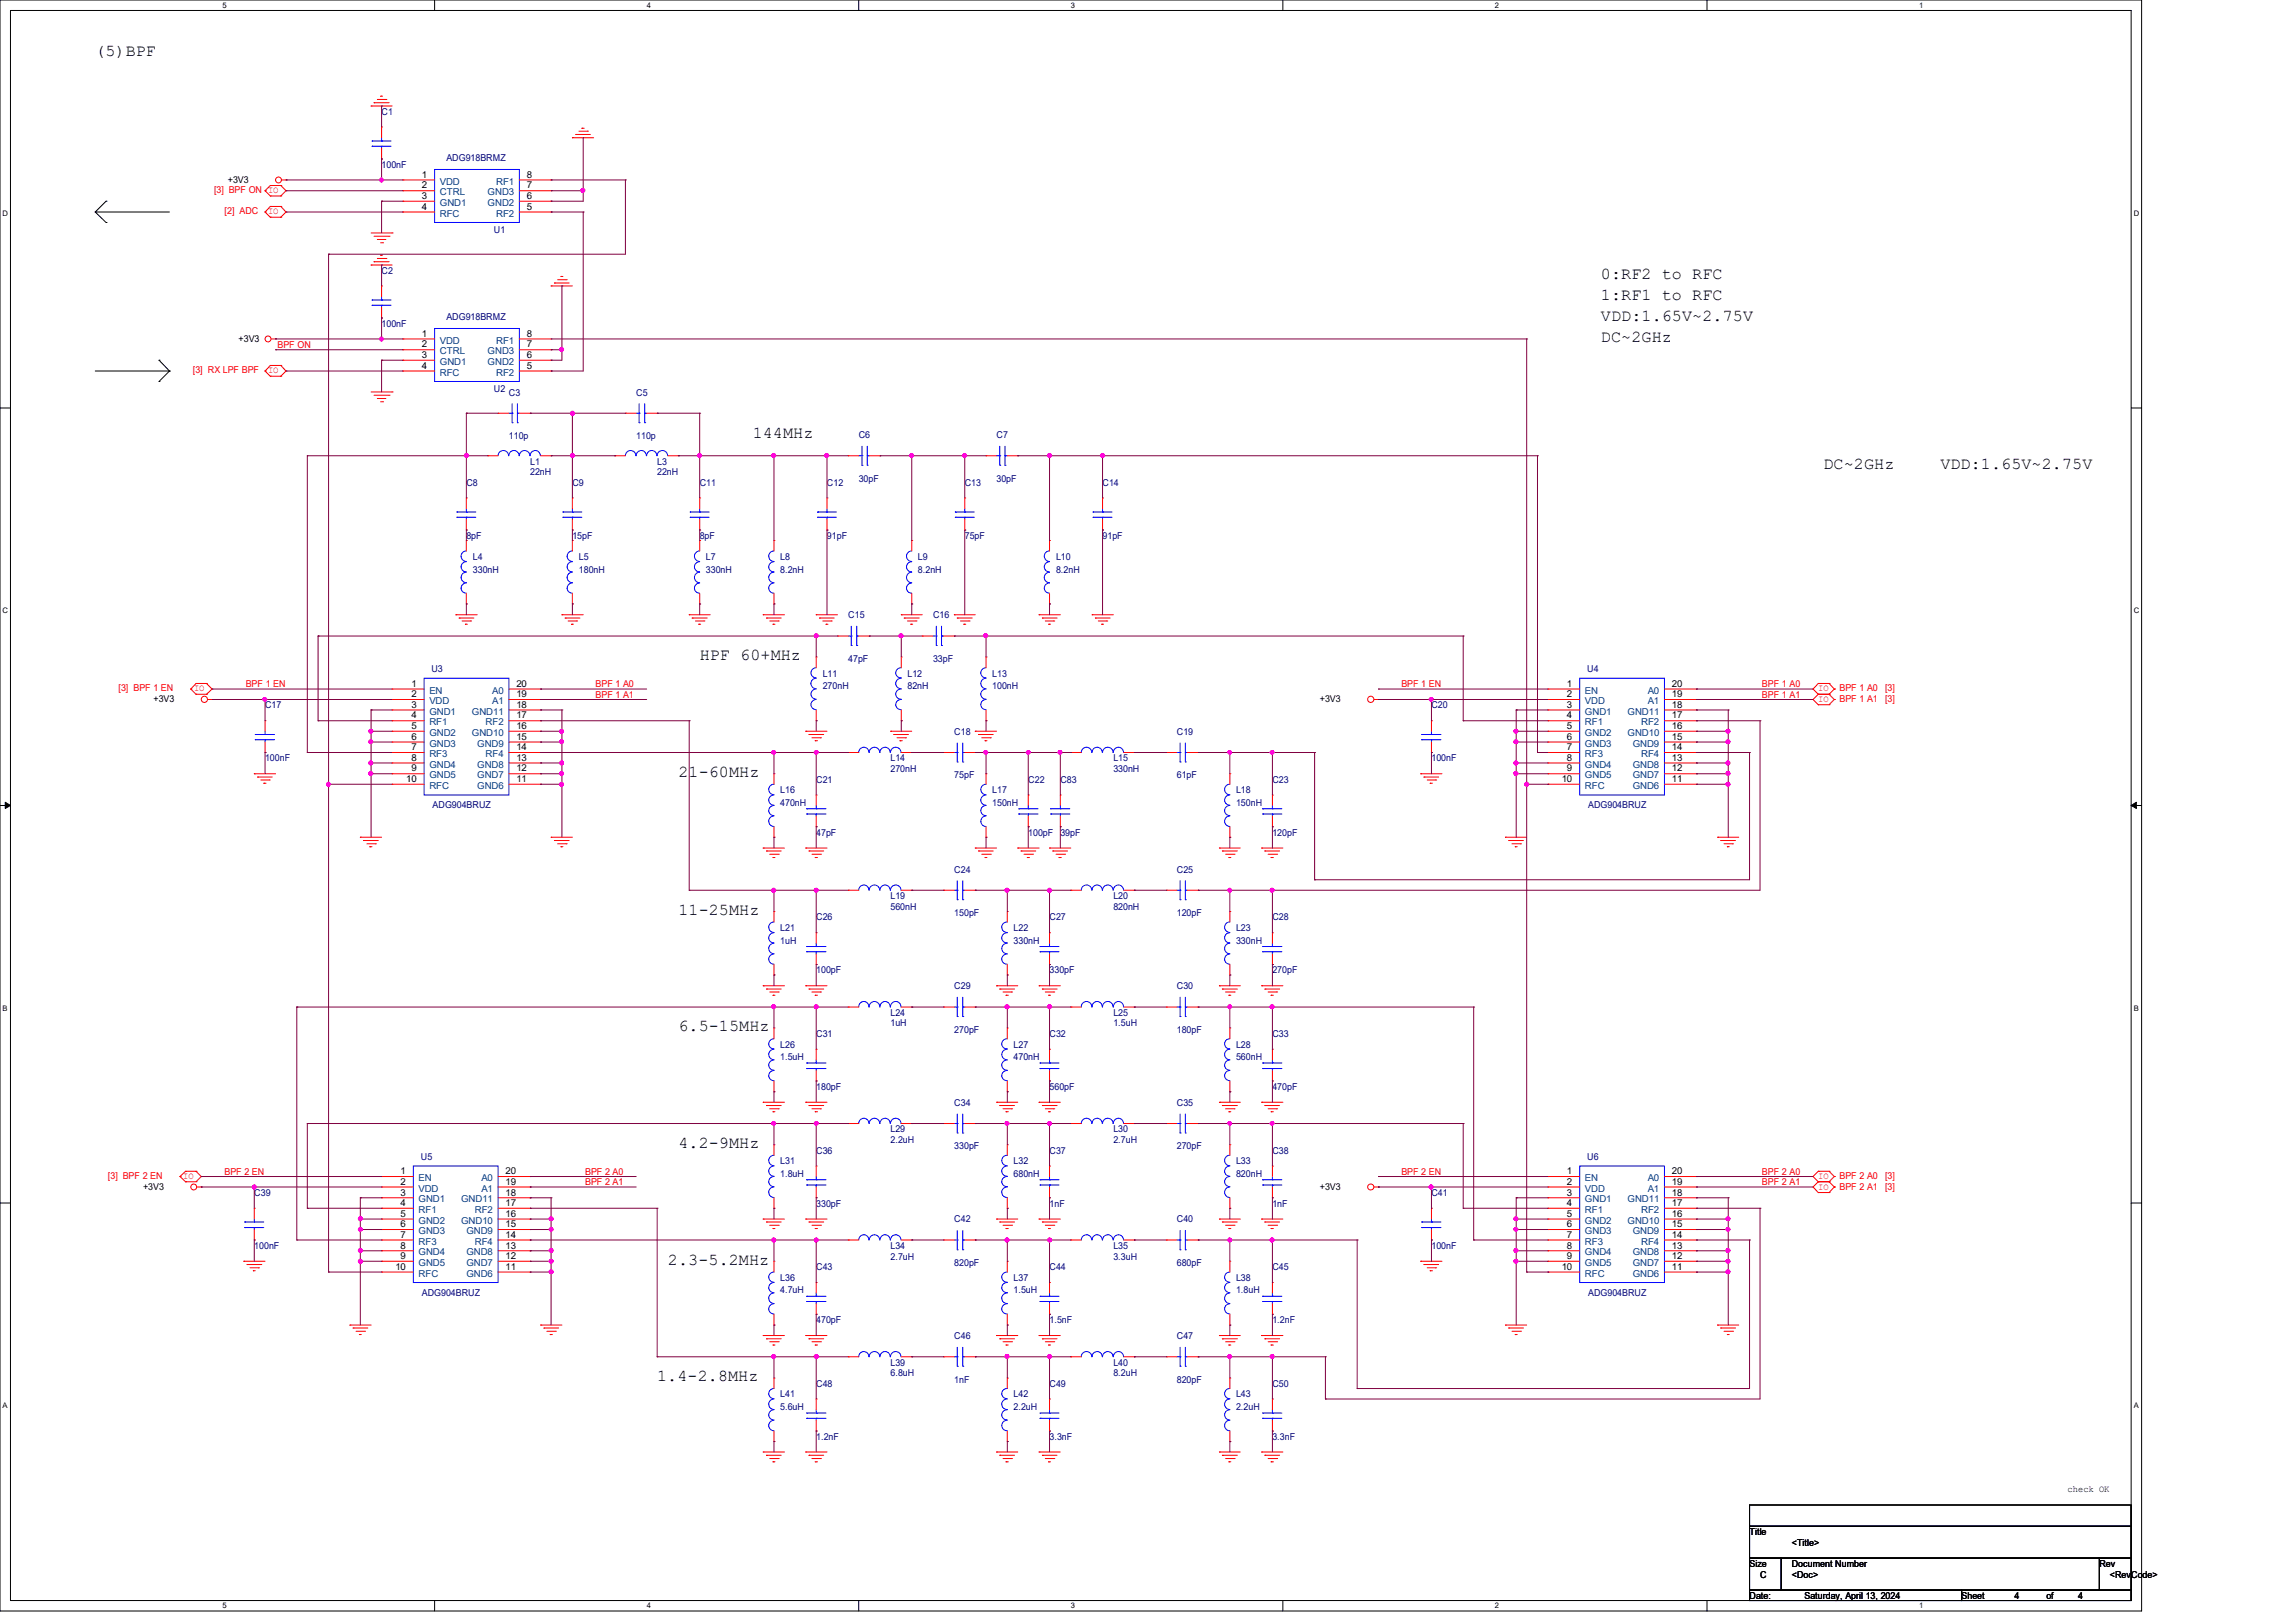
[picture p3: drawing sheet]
<svg xmlns="http://www.w3.org/2000/svg" width="297mm" height="210mm" viewBox="0 0 297 210" stroke-linecap="round" stroke-linejoin="round" font-family="sans-serif">
<defs><g id="words">
<g font-size="2.2">
<text x="12.3" y="7.2">(5)BPF</text>
<text x="207.1" y="36.1">0:RF2 to RFC</text>
<text x="207.1" y="38.8">1:RF1 to RFC</text>
<text x="207.1" y="41.5">VDD:1.65V~2.75V</text>
<text x="207.1" y="44.3">DC~2GHz</text>
<text x="97.4" y="56.6">144MHz</text>
<text x="235.9" y="60.7">DC~2GHz</text>
<text x="251" y="60.7">VDD:1.65V~2.75V</text>
<text x="90.5" y="85.4">HPF 60+MHz</text>
<text x="87.8" y="100.5">21-60MHz</text>
<text x="87.8" y="118.4">11-25MHz</text>
<text x="87.8" y="133.4">6.5-15MHz</text>
<text x="87.8" y="148.5">4.2-9MHz</text>
<text x="86.4" y="163.6">2.3-5.2MHz</text>
<text x="85" y="178.7">1.4-2.8MHz</text>
</g>
<g font-size="1.2" fill="#000080">
<text x="49.4" y="14.9">C1</text>
<text x="49.4" y="21.7">100nF</text>
<text x="57.7" y="20.9">ADG918BRMZ</text>
<text x="49.4" y="35.4">C2</text>
<text x="63.9" y="30.2">U1</text>
<text x="57.7" y="41.4">ADG918BRMZ</text>
<text x="49.4" y="42.3">100nF</text>
<text x="63.9" y="50.8">U2</text>
<text x="65.8" y="51.2">C3</text>
<text x="82.3" y="51.2">C5</text>
<text x="65.8" y="56.8">110p</text>
<text x="82.3" y="56.8">110p</text>
<text x="111.1" y="56.7">C6</text>
<text x="128.9" y="56.7">C7</text>
<text x="60.3" y="62.9">C8</text>
<text x="68.6" y="60.1">L1</text>
<text x="68.6" y="61.5">22nH</text>
<text x="74" y="62.9">C9</text>
<text x="85" y="60.1">L3</text>
<text x="85" y="61.5">22nH</text>
<text x="90.5" y="62.9">C11</text>
<text x="107" y="62.9">C12</text>
<text x="111.1" y="62.3">30pF</text>
<text x="124.8" y="62.9">C13</text>
<text x="128.9" y="62.3">30pF</text>
<text x="142.6" y="62.9">C14</text>
<text x="60.3" y="69.7">8pF</text>
<text x="74" y="69.7">15pF</text>
<text x="90.5" y="69.7">8pF</text>
<text x="107" y="69.7">91pF</text>
<text x="124.8" y="69.7">75pF</text>
<text x="142.6" y="69.7">91pF</text>
<text x="61.2" y="72.4">L4</text>
<text x="61.2" y="74.1">330nH</text>
<text x="74.9" y="72.4">L5</text>
<text x="74.9" y="74.1">180nH</text>
<text x="91.3" y="72.4">L7</text>
<text x="91.3" y="74.1">330nH</text>
<text x="100.9" y="72.4">L8</text>
<text x="100.9" y="74.1">8.2nH</text>
<text x="118.7" y="72.4">L9</text>
<text x="118.7" y="74.1">8.2nH</text>
<text x="136.6" y="72.4">L10</text>
<text x="136.6" y="74.1">8.2nH</text>
<text x="109.7" y="80">C15</text>
<text x="120.7" y="80">C16</text>
<text x="55.8" y="87">U3</text>
<text x="106.4" y="87.5">L11</text>
<text x="106.4" y="89.2">270nH</text>
<text x="109.7" y="85.6">47pF</text>
<text x="117.4" y="87.5">L12</text>
<text x="117.4" y="89.2">82nH</text>
<text x="120.7" y="85.6">33pF</text>
<text x="128.4" y="87.5">L13</text>
<text x="128.4" y="89.2">100nH</text>
<text x="205.3" y="87">U4</text>
<text x="34.3" y="91.7">C17</text>
<text x="123.4" y="95.1">C18</text>
<text x="152.2" y="95.1">C19</text>
<text x="185.2" y="91.7">C20</text>
<text x="34.3" y="98.5">100nF</text>
<text x="105.6" y="101.3">C21</text>
<text x="115.2" y="98.5">L14</text>
<text x="115.2" y="99.9">270nH</text>
<text x="123.4" y="100.7">75pF</text>
<text x="133" y="101.3">C22</text>
<text x="137.2" y="101.3">C83</text>
<text x="144" y="98.5">L15</text>
<text x="144" y="99.9">330nH</text>
<text x="152.2" y="100.7">61pF</text>
<text x="164.6" y="101.3">C23</text>
<text x="185.2" y="98.5">100nF</text>
<text x="56" y="104.6">ADG904BRUZ</text>
<text x="100.9" y="102.6">L16</text>
<text x="100.9" y="104.3">470nH</text>
<text x="128.4" y="102.6">L17</text>
<text x="128.4" y="104.3">150nH</text>
<text x="159.9" y="102.6">L18</text>
<text x="159.9" y="104.3">150nH</text>
<text x="205.4" y="104.6">ADG904BRUZ</text>
<text x="105.6" y="108.1">47pF</text>
<text x="123.4" y="112.9">C24</text>
<text x="133" y="108.1">100pF</text>
<text x="137.2" y="108.1">39pF</text>
<text x="152.2" y="112.9">C25</text>
<text x="164.6" y="108.1">120pF</text>
<text x="105.6" y="119.1">C26</text>
<text x="115.2" y="116.3">L19</text>
<text x="115.2" y="117.7">560nH</text>
<text x="123.4" y="118.5">150pF</text>
<text x="135.8" y="119.1">C27</text>
<text x="144" y="116.3">L20</text>
<text x="144" y="117.7">820nH</text>
<text x="152.2" y="118.5">120pF</text>
<text x="164.6" y="119.1">C28</text>
<text x="100.9" y="120.4">L21</text>
<text x="100.9" y="122.1">1uH</text>
<text x="105.6" y="125.9">100pF</text>
<text x="131.1" y="120.4">L22</text>
<text x="131.1" y="122.1">330nH</text>
<text x="135.8" y="125.9">330pF</text>
<text x="159.9" y="120.4">L23</text>
<text x="159.9" y="122.1">330nH</text>
<text x="164.6" y="125.9">270pF</text>
<text x="115.2" y="131.4">L24</text>
<text x="123.4" y="128">C29</text>
<text x="144" y="131.4">L25</text>
<text x="152.2" y="128">C30</text>
<text x="100.9" y="135.6">L26</text>
<text x="100.9" y="137.2">1.5uH</text>
<text x="105.6" y="134.2">C31</text>
<text x="115.2" y="132.8">1uH</text>
<text x="123.4" y="133.6">270pF</text>
<text x="131.1" y="135.6">L27</text>
<text x="131.1" y="137.2">470nH</text>
<text x="135.8" y="134.2">C32</text>
<text x="144" y="132.8">1.5uH</text>
<text x="152.2" y="133.6">180pF</text>
<text x="159.9" y="135.6">L28</text>
<text x="159.9" y="137.2">560nH</text>
<text x="164.6" y="134.2">C33</text>
<text x="105.6" y="141">180pF</text>
<text x="123.4" y="143.1">C34</text>
<text x="135.8" y="141">560pF</text>
<text x="152.2" y="143.1">C35</text>
<text x="164.6" y="141">470pF</text>
<text x="105.6" y="149.3">C36</text>
<text x="115.2" y="146.5">L29</text>
<text x="115.2" y="147.9">2.2uH</text>
<text x="123.4" y="148.7">330pF</text>
<text x="135.8" y="149.3">C37</text>
<text x="144" y="146.5">L30</text>
<text x="144" y="147.9">2.7uH</text>
<text x="152.2" y="148.7">270pF</text>
<text x="164.6" y="149.3">C38</text>
<text x="32.9" y="154.7">C39</text>
<text x="54.4" y="150.1">U5</text>
<text x="100.9" y="150.6">L31</text>
<text x="100.9" y="152.3">1.8uH</text>
<text x="131.1" y="150.6">L32</text>
<text x="131.1" y="152.3">680nH</text>
<text x="159.9" y="150.6">L33</text>
<text x="159.9" y="152.3">820nH</text>
<text x="185.2" y="154.7">C41</text>
<text x="205.3" y="150.1">U6</text>
<text x="32.9" y="161.6">100nF</text>
<text x="105.6" y="156.1">330pF</text>
<text x="115.2" y="161.6">L34</text>
<text x="123.4" y="158.2">C42</text>
<text x="135.8" y="156.1">1nF</text>
<text x="144" y="161.6">L35</text>
<text x="152.2" y="158.2">C40</text>
<text x="164.6" y="156.1">1nF</text>
<text x="185.2" y="161.6">100nF</text>
<text x="54.6" y="167.6">ADG904BRUZ</text>
<text x="100.9" y="165.7">L36</text>
<text x="100.9" y="167.3">4.7uH</text>
<text x="105.6" y="164.3">C43</text>
<text x="115.2" y="163">2.7uH</text>
<text x="123.4" y="163.8">820pF</text>
<text x="131.1" y="165.7">L37</text>
<text x="131.1" y="167.3">1.5uH</text>
<text x="135.8" y="164.3">C44</text>
<text x="144" y="163">3.3uH</text>
<text x="152.2" y="163.8">680pF</text>
<text x="159.9" y="165.7">L38</text>
<text x="159.9" y="167.3">1.8uH</text>
<text x="164.6" y="164.3">C45</text>
<text x="205.4" y="167.6">ADG904BRUZ</text>
<text x="105.6" y="171.2">470pF</text>
<text x="123.4" y="173.3">C46</text>
<text x="135.8" y="171.2">1.5nF</text>
<text x="152.2" y="173.3">C47</text>
<text x="164.6" y="171.2">1.2nF</text>
<text x="105.6" y="179.5">C48</text>
<text x="115.2" y="176.7">L39</text>
<text x="115.2" y="178.1">6.8uH</text>
<text x="123.4" y="178.9">1nF</text>
<text x="135.8" y="179.5">C49</text>
<text x="144" y="176.7">L40</text>
<text x="144" y="178.1">8.2uH</text>
<text x="152.2" y="178.9">820pF</text>
<text x="164.6" y="179.5">C50</text>
<text x="100.9" y="180.8">L41</text>
<text x="100.9" y="182.5">5.6uH</text>
<text x="131.1" y="180.8">L42</text>
<text x="131.1" y="182.5">2.2uH</text>
<text x="159.9" y="180.8">L43</text>
<text x="159.9" y="182.5">2.2uH</text>
<text x="105.6" y="186.3">1.2nF</text>
<text x="135.8" y="186.3">3.3nF</text>
<text x="164.6" y="186.3">3.3nF</text>
</g>
<g font-size="1.2">
<text x="29.5" y="23.6">+3V3</text>
<text x="54.6" y="23">1</text>
<text x="68.2" y="23">8</text>
<text x="54.6" y="24.4">2</text>
<text x="54.6" y="25.7">3</text>
<text x="54.6" y="27.1">4</text>
<text x="68.2" y="27.1">5</text>
<text x="68.2" y="25.7">6</text>
<text x="68.2" y="24.4">7</text>
<text x="30.9" y="44.2">+3V3</text>
<text x="54.6" y="43.6">1</text>
<text x="54.6" y="45">2</text>
<text x="54.6" y="46.3">3</text>
<text x="54.6" y="47.7">4</text>
<text x="68.2" y="47.7">5</text>
<text x="68.2" y="46.3">6</text>
<text x="68.2" y="45">7</text>
<text x="68.2" y="43.6">8</text>
<text x="53.2" y="88.9">1</text>
<text x="66.8" y="88.9">20</text>
<text x="202.7" y="88.9">1</text>
<text x="216.3" y="88.9">20</text>
<text x="19.9" y="90.8">+3V3</text>
<text x="53.2" y="90.2">2</text>
<text x="53.2" y="91.6">3</text>
<text x="53.2" y="93">4</text>
<text x="53.2" y="94.3">5</text>
<text x="53.2" y="95.7">6</text>
<text x="66.8" y="95.7">15</text>
<text x="66.8" y="94.3">16</text>
<text x="66.8" y="93">17</text>
<text x="66.8" y="91.6">18</text>
<text x="66.8" y="90.2">19</text>
<text x="170.7" y="90.8">+3V3</text>
<text x="202.7" y="90.2">2</text>
<text x="202.7" y="91.6">3</text>
<text x="202.7" y="93">4</text>
<text x="202.7" y="94.3">5</text>
<text x="202.7" y="95.7">6</text>
<text x="216.3" y="95.7">15</text>
<text x="216.3" y="94.3">16</text>
<text x="216.3" y="93">17</text>
<text x="216.3" y="91.6">18</text>
<text x="216.3" y="90.2">19</text>
<text x="52.5" y="101.2">10</text>
<text x="53.2" y="97.1">7</text>
<text x="53.2" y="98.4">8</text>
<text x="53.2" y="99.8">9</text>
<text x="66.8" y="101.2">11</text>
<text x="66.8" y="99.8">12</text>
<text x="66.8" y="98.4">13</text>
<text x="66.8" y="97.1">14</text>
<text x="202" y="101.2">10</text>
<text x="202.7" y="97.1">7</text>
<text x="202.7" y="98.4">8</text>
<text x="202.7" y="99.8">9</text>
<text x="216.3" y="101.2">11</text>
<text x="216.3" y="99.8">12</text>
<text x="216.3" y="98.4">13</text>
<text x="216.3" y="97.1">14</text>
<text x="18.5" y="153.9">+3V3</text>
<text x="51.8" y="151.9">1</text>
<text x="51.8" y="153.3">2</text>
<text x="51.8" y="154.7">3</text>
<text x="65.4" y="154.7">18</text>
<text x="65.4" y="153.3">19</text>
<text x="65.4" y="151.9">20</text>
<text x="170.7" y="153.9">+3V3</text>
<text x="202.7" y="151.9">1</text>
<text x="202.7" y="153.3">2</text>
<text x="202.7" y="154.7">3</text>
<text x="216.3" y="154.7">18</text>
<text x="216.3" y="153.3">19</text>
<text x="216.3" y="151.9">20</text>
<text x="51.8" y="156">4</text>
<text x="51.8" y="157.4">5</text>
<text x="51.8" y="158.8">6</text>
<text x="51.8" y="160.1">7</text>
<text x="51.8" y="161.5">8</text>
<text x="65.4" y="161.5">13</text>
<text x="65.4" y="160.1">14</text>
<text x="65.4" y="158.8">15</text>
<text x="65.4" y="157.4">16</text>
<text x="65.4" y="156">17</text>
<text x="202.7" y="156">4</text>
<text x="202.7" y="157.4">5</text>
<text x="202.7" y="158.8">6</text>
<text x="202.7" y="160.1">7</text>
<text x="202.7" y="161.5">8</text>
<text x="216.3" y="161.5">13</text>
<text x="216.3" y="160.1">14</text>
<text x="216.3" y="158.8">15</text>
<text x="216.3" y="157.4">16</text>
<text x="216.3" y="156">17</text>
<text x="51.1" y="164.3">10</text>
<text x="51.8" y="162.9">9</text>
<text x="65.4" y="164.3">11</text>
<text x="65.4" y="162.9">12</text>
<text x="202" y="164.3">10</text>
<text x="202.7" y="162.9">9</text>
<text x="216.3" y="164.3">11</text>
<text x="216.3" y="162.9">12</text>
<text x="267.5" y="193">check OK</text>
<text x="226.3" y="198.6">Title</text>
<text x="226.3" y="202.7">Size</text>
<text x="231.8" y="202.7">Document Number</text>
<text x="231.8" y="200">&lt;Title&gt;</text>
<text x="271.6" y="202.7">Rev</text>
<text x="226.3" y="206.9">Date:</text>
<text x="227.7" y="204.1">C</text>
<text x="231.8" y="204.1">&lt;Doc&gt;</text>
<text x="233.4" y="206.9">Saturday, April 13, 2024</text>
<text x="253.7" y="206.9">Sheet</text>
<text x="260.6" y="206.9">4</text>
<text x="264.7" y="206.9">of</text>
<text x="268.8" y="206.9">4</text>
<text x="272.9" y="204.1">&lt;RevCo</text>
<text x="277.2" y="204.1">de&gt;</text>
</g>
<g font-size="1.2" fill="#004080">
<text x="56.9" y="23.9">VDD</text>
<text x="64.2" y="23.9">RF1</text>
<text x="56.9" y="25.3">CTRL</text>
<text x="56.9" y="26.6">GND1</text>
<text x="56.9" y="28">RFC</text>
<text x="63.1" y="26.6">GND2</text>
<text x="63.1" y="25.3">GND3</text>
<text x="64.2" y="28">RF2</text>
<text x="56.9" y="44.4">VDD</text>
<text x="56.9" y="45.8">CTRL</text>
<text x="56.9" y="47.2">GND1</text>
<text x="63.1" y="47.2">GND2</text>
<text x="63.1" y="45.8">GND3</text>
<text x="64.2" y="44.4">RF1</text>
<text x="56.9" y="48.6">RFC</text>
<text x="64.2" y="48.6">RF2</text>
<text x="55.5" y="89.7">EN</text>
<text x="63.7" y="89.7">A0</text>
<text x="205" y="89.7">EN</text>
<text x="213.1" y="89.7">A0</text>
<text x="55.5" y="91.1">VDD</text>
<text x="55.5" y="92.5">GND1</text>
<text x="55.5" y="93.9">RF1</text>
<text x="55.5" y="95.2">GND2</text>
<text x="61" y="95.2">GND10</text>
<text x="61" y="92.5">GND11</text>
<text x="62.8" y="93.9">RF2</text>
<text x="63.7" y="91.1">A1</text>
<text x="205" y="91.1">VDD</text>
<text x="205" y="92.5">GND1</text>
<text x="205" y="93.9">RF1</text>
<text x="205" y="95.2">GND2</text>
<text x="210.5" y="95.2">GND10</text>
<text x="210.5" y="92.5">GND11</text>
<text x="212.3" y="93.9">RF2</text>
<text x="213.1" y="91.1">A1</text>
<text x="55.5" y="96.6">GND3</text>
<text x="55.5" y="98">RF3</text>
<text x="55.5" y="99.3">GND4</text>
<text x="55.5" y="100.7">GND5</text>
<text x="61.7" y="100.7">GND7</text>
<text x="61.7" y="99.3">GND8</text>
<text x="61.7" y="96.6">GND9</text>
<text x="62.8" y="98">RF4</text>
<text x="205" y="96.6">GND3</text>
<text x="205" y="98">RF3</text>
<text x="205" y="99.3">GND4</text>
<text x="205" y="100.7">GND5</text>
<text x="211.2" y="100.7">GND7</text>
<text x="211.2" y="99.3">GND8</text>
<text x="211.2" y="96.6">GND9</text>
<text x="212.3" y="98">RF4</text>
<text x="55.5" y="102.1">RFC</text>
<text x="61.7" y="102.1">GND6</text>
<text x="205" y="102.1">RFC</text>
<text x="211.2" y="102.1">GND6</text>
<text x="54.1" y="152.8">EN</text>
<text x="54.1" y="154.2">VDD</text>
<text x="54.1" y="155.6">GND1</text>
<text x="59.6" y="155.6">GND11</text>
<text x="62.3" y="154.2">A1</text>
<text x="62.3" y="152.8">A0</text>
<text x="205" y="152.8">EN</text>
<text x="205" y="154.2">VDD</text>
<text x="205" y="155.6">GND1</text>
<text x="210.5" y="155.6">GND11</text>
<text x="213.1" y="154.2">A1</text>
<text x="213.1" y="152.8">A0</text>
<text x="54.1" y="156.9">RF1</text>
<text x="54.1" y="158.3">GND2</text>
<text x="54.1" y="159.7">GND3</text>
<text x="54.1" y="161">RF3</text>
<text x="59.6" y="158.3">GND10</text>
<text x="60.3" y="159.7">GND9</text>
<text x="61.4" y="161">RF4</text>
<text x="61.4" y="156.9">RF2</text>
<text x="205" y="156.9">RF1</text>
<text x="205" y="158.3">GND2</text>
<text x="205" y="159.7">GND3</text>
<text x="205" y="161">RF3</text>
<text x="210.5" y="158.3">GND10</text>
<text x="211.2" y="159.7">GND9</text>
<text x="212.3" y="161">RF4</text>
<text x="212.3" y="156.9">RF2</text>
<text x="54.1" y="162.4">GND4</text>
<text x="54.1" y="163.8">GND5</text>
<text x="54.1" y="165.2">RFC</text>
<text x="60.3" y="165.2">GND6</text>
<text x="60.3" y="163.8">GND7</text>
<text x="60.3" y="162.4">GND8</text>
<text x="205" y="162.4">GND4</text>
<text x="205" y="163.8">GND5</text>
<text x="205" y="165.2">RFC</text>
<text x="211.2" y="165.2">GND6</text>
<text x="211.2" y="163.8">GND7</text>
<text x="211.2" y="162.4">GND8</text>
</g>
<g font-size="1.2" fill="#f00">
<text x="27.7" y="25">[3] BPF ON IO</text>
<text x="29" y="27.7">[2] ADC</text>
<text x="34.7" y="27.7">IO</text>
<text x="35.9" y="45">BPF ON</text>
<text x="24.9" y="48.3">[3] RX LPF BPF</text>
<text x="34.7" y="48.3">IO</text>
<text x="15.3" y="89.5">[3] BPF 1 EN</text>
<text x="25.1" y="89.5">IO</text>
<text x="31.8" y="88.9">BPF 1 EN</text>
<text x="77" y="88.9">BPF 1 A0</text>
<text x="181.3" y="88.9">BPF 1 EN</text>
<text x="227.9" y="88.9">BPF 1 A0</text>
<text x="235.2" y="89.5">IO</text>
<text x="238" y="89.5">BPF 1 A0</text>
<text x="243.8" y="89.5">[3]</text>
<text x="77" y="90.3">BPF 1 A1</text>
<text x="227.9" y="90.3">BPF 1 A1</text>
<text x="235.2" y="90.8">IO</text>
<text x="238" y="90.8">BPF 1 A1</text>
<text x="243.8" y="90.8">[3]</text>
<text x="14" y="152.6">[3] BPF 2 EN</text>
<text x="23.7" y="152.6">IO</text>
<text x="29" y="152">BPF 2 EN</text>
<text x="75.7" y="153.3">BPF 2 A1</text>
<text x="75.7" y="152">BPF 2 A0</text>
<text x="181.3" y="152">BPF 2 EN</text>
<text x="227.9" y="153.3">BPF 2 A1</text>
<text x="227.9" y="152">BPF 2 A0</text>
<text x="235.2" y="152.6">IO</text>
<text x="235.2" y="153.9">IO</text>
<text x="238" y="152.6">BPF 2 A0</text>
<text x="238" y="153.9">BPF 2 A1</text>
<text x="243.8" y="152.6">[3]</text>
<text x="243.8" y="153.9">[3]</text>
</g>
<g font-size="1">
<text x="28.8" y="1">5</text>
<text x="83.7" y="1">4</text>
<text x="138.5" y="1">3</text>
<text x="193.4" y="1">2</text>
<text x="248.2" y="1">1</text>
<text x=".3" y="27.9">D</text>
<text x="276" y="27.9">D</text>
<text x=".3" y="79.4">C</text>
<text x="276" y="79.4">C</text>
<text x=".3" y="130.8">B</text>
<text x="276" y="130.8">B</text>
<text x=".3" y="182.2">A</text>
<text x="276" y="182.2">A</text>
<text x="28.8" y="208.1">5</text>
<text x="83.7" y="208.1">4</text>
<text x="138.5" y="208.1">3</text>
<text x="193.4" y="208.1">2</text>
<text x="248.2" y="208.1">1</text>
</g>
</g></defs>
<g fill="none" stroke="#000" stroke-width=".13">
<path d="M0 0h277v208.4h-277zM1.4 1.4h274.3v205.7h-274.3zM56.2 0v1.4M111.1 0v1.4M165.9 0v1.4M220.8 0v1.4M12.3 27.4h.1M12.3 27.4h9.6M12.3 27.4l1.4 1.4M13.7 26h.1M13.7 28.8h.1M13.7 26l-1.4 1.4"/>
<path d="M0 52.8h1.4M12.3 48h9.6M20.6 46.6h.1M20.6 49.4h.1M20.6 46.6l1.3 1.4M21.9 48h.1M21.9 48l-1.3 1.4M275.7 52.8h1.3M0 104.2h1.4M.7 103.8l.7 .4-.7 .4zM275.7 104.2l.7-.4v.8zM275.7 104.2h1.3"/>
<path d="M0 155.7h1.4M275.7 155.7h1.3M226.3 194.7h49.4v2.8h-49.4zM226.3 197.5h49.4v4.1h-49.4zM56.2 207.1v1.3M111.1 207.1v1.3M165.9 207.1v1.3M220.8 207.1v1.3M226.3 201.6h4.1v4.1h-4.1zM226.3 205.7h27.4v1.4h-27.4zM230.4 201.6h41.2v4.1h-41.2zM253.7 205.7h22v1.4h-22z"/>
<path d="M271.6 201.6h4.1v4.1h-4.1z"/>
</g>
<path d="M.7 103.8l.7 .4-.7 .4zM275.7 104.2l.7-.4v.8z" fill="#000"/>
<g fill="none" stroke="#f00" stroke-width=".13">
<path d="M48 13.7h.1M48 13.7h2.7M48.4 13.3h.1M48.4 13.3h1.9M48.8 12.9h1.1M49.2 12.4h.1M49.2 12.4h.3M49.4 16.4h.1M49.4 16.4v1.4M49.4 19.2v1.4M49.9 12.9h.1M74 17.8h.1"/>
<path d="M74 17.8h2.8M74.5 17.4h.1M74.5 17.4h1.9M74.9 17h1.1M75.3 16.6h.1M75.3 16.6h.3M76 17h.1M34.3 27.4h.1M34.3 24.7h.1M34.3 27.4l.7 .7M34.3 24.7l.7 .7M35 26.7h.1"/>
<path d="M35 28.1h.1M35 24h.1M35 25.4h.1M35 26.7l-.7 .7M35 26.7h1.3M35 28.1h1.3M35 24l-.7 .7M35 24h1.3M35 25.4h1.3M36.3 26.7h.1M36.3 28.1h.1M36.3 24h.1"/>
<path d="M36.3 25.4h.1M36.3 26.7l.7 .7-.7 .7M36.3 24l.7 .7-.7 .7M36.4 23.3h.6M37 23.3h.1M48 34.3h.1M48 30.1h2.7M48 34.3h2.7M48.4 33.9h.1M48.4 30.6h1.9M48.4 33.9h1.9M48.8 31h.1"/>
<path d="M48.8 31h1.1M48.8 33.4h1.1M49.2 33h.1M49.2 31.4h.3M49.2 33h.3M49.4 37h.1M49.4 20.6h.1M49.4 37v1.4M49.4 39.8v1.3M49.5 31.4h.1M49.9 33.4h.1M50.3 30.6h.1"/>
<path d="M50.7 30.1h.1M52.1 23.3h.1M52.1 24.7h.1M52.1 26h.1M52.1 27.4h.1M52.1 23.3h4.1M52.1 24.7h4.1M52.1 26h4.1M52.1 27.4h4.1M67.2 23.3h4.1M67.2 24.7h4.1M67.2 26h4.1"/>
<path d="M67.2 27.4h4.1M71.3 37h.1M71.3 27.4h.1M71.3 26h.1M71.3 24.7h.1M71.3 23.3h.1M71.3 37h2.7M71.7 36.6h.1M71.7 36.6h1.9M72.1 36.2h1.1M72.6 35.8h.1M72.6 35.8h.2"/>
<path d="M73.2 36.2h.1M34.3 48h.1M34.3 48l.7 .7M35 47.3h.1M35 48.7h.1M35 47.3l-.7 .7M35 47.3h1.3M35 48.7h1.3M35.1 43.9h.5M35.6 43.9h.1M36.3 47.3h.1M36.3 48.7h.1"/>
<path d="M36.3 47.3l.7 .7-.7 .7M48 50.7h2.7M48.4 51.1h1.9M48.8 51.6h.1M48.8 51.6h1.1M49.2 52h.3M49.4 41.1h.1M49.5 52h.1M50.3 51.1h.1M50.7 50.7h.1M52.1 43.9h.1M52.1 45.3h.1"/>
<path d="M52.1 46.6h.1M52.1 48h.1M52.1 43.9h4.1M52.1 45.3h4.1M52.1 46.6h4.1M52.1 48h4.1M63.1 59h.1M63.1 59h1.3M64.4 53.5h.1M64.4 53.5h1.4M67.2 43.9h4.1M67.2 53.5h1.4"/>
<path d="M67.2 45.3h4.1M67.2 46.6h4.1M67.2 48h4.1M68.6 53.5h.1M69.9 59h1.4M71.3 48h.1M71.3 46.6h.1M71.3 45.3h.1M71.3 43.9h.1M71.3 59h.1M79.5 59h.1M79.5 59h1.4"/>
<path d="M80.9 53.5h.1M80.9 53.5h1.4M83.7 53.5h1.3M85 53.5h.1M86.4 59h1.4M87.8 59h.1M109.7 59h.1M109.7 59h1.4M112.4 59h1.4M113.8 59h.1M127.6 59h.1M127.6 59h1.3"/>
<path d="M130.3 59h1.4M131.7 59h.1M59 79.5h.1M59 79.5h2.7M59.4 80h.1M59.4 80h1.9M60.3 68.6h.1M60.3 64.4h.1M60.3 78.1h.1M60.3 69.9h.1M60.3 64.4v1.4M60.3 67.2v1.4"/>
<path d="M60.3 69.9v1.4M60.3 76.8v1.3M72.7 79.5h.1M72.7 79.5h2.7M73.1 80h.1M73.1 80h1.9M74 78.1h.1M74 69.9h.1M74 68.6h.1M74 64.4h.1M74 64.4v1.4M74 67.2v1.4"/>
<path d="M74 69.9v1.4M74 76.8v1.3M89.2 79.5h.1M89.2 79.5h2.7M89.5 80h.1M89.5 80h2M90.5 78.1h.1M90.5 69.9h.1M90.5 68.6h.1M90.5 64.4h.1M90.5 64.4v1.4M90.5 67.2v1.4"/>
<path d="M90.5 69.9v1.4M90.5 76.8v1.3M98.7 79.5h.1M98.7 79.5h2.8M99.1 80h.1M99.1 80h1.9M100.1 78.1h.1M100.1 69.9h.1M100.1 69.9v1.4M100.1 76.8v1.3M105.6 79.5h.1M105.6 79.5h2.7"/>
<path d="M106 80h.1M106 80h1.9M107 68.6h.1M107 64.4h.1M107 64.4v1.4M107 67.2v1.4M116.6 79.5h.1M116.6 79.5h2.7M117 80h.1M117 80h1.9M117.9 78.1h.1M117.9 69.9h.1"/>
<path d="M117.9 69.9v1.4M117.9 76.8v1.3M123.4 79.5h.1M123.4 79.5h2.8M123.8 80h.1M123.8 80h2M124.8 68.6h.1M124.8 64.4h.1M124.8 64.4v1.4M124.8 67.2v1.4M134.4 79.5h.1M134.4 79.5h2.8"/>
<path d="M134.8 80h.1M134.8 80h1.9M135.8 78.1h.1M135.8 69.9h.1M135.8 69.9v1.4M135.8 76.8v1.3M141.3 79.5h.1M141.3 79.5h2.7M141.7 80h.1M141.7 80h1.9M142.6 68.6h.1M142.6 64.4h.1"/>
<path d="M142.6 64.4v1.4M142.6 67.2v1.4M24.7 89.2h.1M24.7 89.2l.7 .6M25.4 88.4h.1M25.4 89.8h.1M25.4 88.4l-.7 .8M25.4 88.4h1.3M25.4 89.8h1.3M26.7 88.4h.1M26.7 89.8h.1M26.7 88.4l.7 .8-.7 .6"/>
<path d="M26.9 90.5h.5M27.4 90.5h.1M34.3 97.4h.1M34.3 93.3h.1M34.3 93.3v1.3M34.3 96v1.4M50.7 89.2h.1M50.7 90.5h.1M50.7 91.9h.1M50.7 93.3h.1M50.7 94.6h.1M50.7 96h.1"/>
<path d="M50.7 97.4h.1M50.7 98.7h.1M50.7 94.6h4.2M50.7 90.5h4.2M50.7 97.4h4.2M50.7 89.2h4.2M50.7 91.9h4.2M50.7 93.3h4.2M50.7 96h4.2M50.7 98.7h4.2M59.8 80.3h1.1M60.2 80.8h.1"/>
<path d="M60.2 80.8h.3M60.9 80.3h.1M65.8 94.6h4.1M65.8 90.5h4.1M65.8 97.4h4.1M65.8 89.2h4.1M65.8 91.9h4.1M65.8 93.3h4.1M65.8 96h4.1M65.8 98.7h4.1M69.9 98.7h.1M69.9 97.4h.1"/>
<path d="M69.9 96h.1M69.9 94.6h.1M69.9 93.3h.1M69.9 91.9h.1M69.9 90.5h.1M69.9 89.2h.1M73.5 80.3h1.1M73.9 80.8h.1M73.9 80.8h.3M74.6 80.3h.1M90 80.3h1.1M90.4 80.8h.1"/>
<path d="M90.4 80.8h.2M91.1 80.3h.1M99.6 80.3h1.1M100 80.8h.1M100 80.8h.2M100.7 80.3h.1M104.2 94.6h.1M104.2 94.6h2.8M104.6 95h.1M104.6 95h2M105 95.5h1.1M105.5 95.8h.1"/>
<path d="M105.5 95.8h.2M105.6 93.3h.1M105.6 85h.1M105.6 85v1.4M105.6 91.9v1.4M106.1 95.5h.1M106.4 80.3h1.1M106.8 80.8h.1M106.8 80.8h.3M107.5 80.3h.1M108.3 82.3h.1M108.3 82.3h1.4"/>
<path d="M109.7 97.4h.1M109.7 97.4h1.4M111.1 82.3h1.3M112.4 82.3h.1M115.2 94.6h.1M115.2 94.6h2.7M115.6 95h.1M115.6 95h1.9M116 95.5h1.1M116.4 95.8h.1M116.4 95.8h.3M116.6 93.3h.1"/>
<path d="M116.6 85h.1M116.6 97.4h1.3M116.6 85v1.4M116.6 91.9v1.4M117.1 95.5h.1M117.4 80.3h1.1M117.8 80.8h.1M117.8 80.8h.3M117.9 97.4h.1M118.5 80.3h.1M119.3 82.3h.1M119.3 82.3h1.4"/>
<path d="M122 97.4h.1M122 97.4h1.4M122 82.3h1.4M123.4 82.3h.1M124.2 80.3h1.1M124.7 80.8h.1M124.7 80.8h.2M124.8 97.4h1.4M125.3 80.3h.1M126.2 94.6h.1M126.2 97.4h.1M126.2 94.6h2.7"/>
<path d="M126.6 95h.1M126.6 95h1.9M127 95.5h1.1M127.4 95.8h.1M127.4 95.8h.3M127.6 93.3h.1M127.6 85h.1M127.6 85v1.4M127.6 91.9v1.4M128.1 95.5h.1M135.2 80.3h1.1M135.6 80.8h.1"/>
<path d="M135.6 80.8h.3M136.3 80.3h.1M138.5 97.4h.1M138.5 97.4h1.4M142.1 80.3h1.1M142.5 80.8h.1M142.5 80.8h.2M143.2 80.3h.1M145.4 97.4h1.3M146.7 97.4h.1M150.9 97.4h.1M150.9 97.4h1.3"/>
<path d="M153.6 97.4h1.4M155 97.4h.1M177.8 90.5h.5M178.3 90.5h.1M185.2 97.4h.1M185.2 93.3h.1M185.2 93.3v1.3M185.2 96v1.4M200.2 89.2h.1M200.2 90.5h.1M200.2 91.9h.1M200.2 93.3h.1"/>
<path d="M200.2 94.6h.1M200.2 96h.1M200.2 97.4h.1M200.2 98.7h.1M200.2 94.6h4.1M200.2 90.5h4.1M200.2 97.4h4.1M200.2 89.2h4.1M200.2 91.9h4.1M200.2 93.3h4.1M200.2 96h4.1M200.2 98.7h4.1"/>
<path d="M215.3 94.6h4.2M215.3 90.5h4.2M215.3 97.4h4.2M215.3 89.2h4.2M215.3 91.9h4.2M215.3 93.3h4.2M215.3 96h4.2M215.3 98.7h4.2M219.5 98.7h.1M219.5 97.4h.1M219.5 96h.1M219.5 94.6h.1"/>
<path d="M219.5 93.3h.1M219.5 91.9h.1M219.5 90.5h.1M219.5 89.2h.1M235.2 88.4h.1M235.2 89.8h.1M235.2 91.2h.1M235.2 88.4h1.4M235.2 89.8h1.4M235.2 88.4l-.7 .8 .7 .6M235.2 89.8l-.7 .7 .7 .7M235.2 91.2h1.4"/>
<path d="M236.6 88.4h.1M236.6 89.8h.1M236.6 91.2h.1M236.6 88.4l.7 .8M236.6 89.8l.7 .7M237.3 89.2h.1M237.3 90.5h.1M237.3 89.2l-.7 .6M237.3 90.5l-.7 .7M32.9 100.1h.1M32.9 100.1h2.7M33.3 100.5h.1"/>
<path d="M33.3 100.5h1.9M33.7 100.9h1.1M34.1 101.3h.1M34.1 101.3h.3M34.8 100.9h.1M46.6 108.3h.1M46.6 108.3h2.8M47 108.8h.1M47 108.8h1.9M47.5 109.2h1.1M47.8 109.6h.1M47.8 109.6h.3"/>
<path d="M48.6 109.2h.1M50.7 100.1h.1M50.7 101.5h.1M50.7 100.1h4.2M50.7 101.5h4.2M65.8 100.1h4.1M65.8 101.5h4.1M69.9 101.5h.1M69.9 100.1h.1M71.3 108.3h.1M71.3 108.3h2.7M71.7 108.8h.1"/>
<path d="M71.7 108.8h1.9M72.1 109.2h1.1M72.6 109.6h.1M72.6 109.6h.2M73.2 109.2h.1M98.7 109.7h.1M98.7 109.7h2.8M99.1 110.1h.1M99.1 110.1h1.9M99.6 110.5h1.1M100 111h.1M100 111h.2"/>
<path d="M100.1 108.3h.1M100.1 100.1h.1M100.1 117.9h.1M100.1 100.1v1.4M100.1 107v1.3M100.1 117.9v1.4M100.7 110.5h.1M104.2 109.7h.1M104.2 109.7h2.8M104.6 110.1h.1M104.6 110.1h2M105 110.5h1.1"/>
<path d="M105.5 111h.1M105.5 111h.2M105.6 107h.1M105.6 102.9h.1M105.6 102.9v1.3M105.6 105.6v1.4M106.1 110.5h.1M109.7 115.2h.1M109.7 115.2h1.4M116.6 115.2h1.3M117.9 115.2h.1M122 115.2h.1"/>
<path d="M122 115.2h1.4M124.8 115.2h1.4M126.2 109.7h.1M126.2 115.2h.1M126.2 109.7h2.7M126.6 110.1h.1M126.6 110.1h1.9M127 110.5h1.1M127.4 111h.1M127.4 111h.3M127.6 108.3h.1M127.6 100.1h.1"/>
<path d="M127.6 100.1v1.4M127.6 107v1.3M128.1 110.5h.1M130.3 117.9h.1M130.3 117.9v1.4M131.7 109.7h.1M131.7 109.7h2.7M132.1 110.1h.1M132.1 110.1h1.9M132.5 110.5h1.1M132.9 111h.1M132.9 111h.3"/>
<path d="M133 107h.1M133 102.9h.1M133 102.9v1.3M133 105.6v1.4M133.6 110.5h.1M135.8 109.7h.1M135.8 109.7h2.7M136.2 110.1h.1M136.2 110.1h1.9M136.6 110.5h1.1M137 111h.1M137 111h.3"/>
<path d="M137.2 107h.1M137.2 102.9h.1M137.2 102.9v1.3M137.2 105.6v1.4M137.7 110.5h.1M138.5 115.2h.1M138.5 115.2h1.4M145.4 115.2h1.3M146.7 115.2h.1M150.9 115.2h.1M150.9 115.2h1.3M153.6 115.2h1.4"/>
<path d="M155 115.2h.1M157.7 109.7h.1M157.7 109.7h2.7M158.1 110.1h.1M158.1 110.1h2M158.5 110.5h1.1M159 111h.1M159 111h.2M159.1 108.3h.1M159.1 100.1h.1M159.1 117.9h.1M159.1 100.1v1.4"/>
<path d="M159.1 107v1.3M159.1 117.9v1.4M159.6 110.5h.1M163.2 109.7h.1M163.2 109.7h2.7M163.6 110.1h.1M163.6 110.1h1.9M164 110.5h1.1M164.4 111h.1M164.4 111h.3M164.6 107h.1M164.6 102.9h.1"/>
<path d="M164.6 102.9v1.3M164.6 105.6v1.4M165.1 110.5h.1M183.8 100.1h.1M183.8 100.1h2.7M184.2 100.5h.1M184.2 100.5h1.9M184.6 100.9h1.1M185 101.3h.1M185 101.3h.3M185.7 100.9h.1M194.7 108.3h.1"/>
<path d="M194.7 108.3h2.8M195.2 108.8h.1M195.2 108.8h1.9M195.6 109.2h1.1M196 109.6h.1M196 109.6h.3M196.7 109.2h.1M200.2 100.1h.1M200.2 101.5h.1M200.2 100.1h4.1M200.2 101.5h4.1M215.3 100.1h4.2"/>
<path d="M215.3 101.5h4.2M219.5 101.5h.1M219.5 100.1h.1M222.2 108.3h.1M222.2 108.3h2.7M222.6 108.8h.1M222.6 108.8h1.9M223 109.2h1.1M223.4 109.6h.1M223.4 109.6h.3M224.1 109.2h.1M98.7 127.6h.1"/>
<path d="M98.7 127.6h2.8M99.1 128h.1M99.1 128h1.9M99.6 128.4h1.1M100 128.8h.1M100 128.8h.2M100.1 133h.1M100.1 126.2h.1M100.1 124.8v1.4M100.1 133v1.4M100.1 139.9v1.4M100.7 128.4h.1"/>
<path d="M104.2 127.6h.1M104.2 127.6h2.8M104.6 128h.1M104.6 128h2M105 128.4h1.1M105.5 128.8h.1M105.5 128.8h.2M105.6 124.8h.1M105.6 120.7h.1M105.6 139.9h.1M105.6 135.8h.1M105.6 120.7v1.3"/>
<path d="M105.6 123.4v1.4M105.6 135.8v1.4M105.6 138.5v1.4M106.1 128.4h.1M109.7 130.3h.1M109.7 130.3h1.4M116.6 130.3h1.3M117.9 130.3h.1M122 130.3h.1M122 130.3h1.4M124.8 130.3h1.4M126.2 130.3h.1"/>
<path d="M128.9 127.6h.1M128.9 127.6h2.8M129.3 128h.1M129.3 128h1.9M129.8 128.4h1.1M130.1 128.8h.1M130.1 128.8h.3M130.3 126.2h.1M130.3 133h.1M130.3 124.8v1.4M130.3 133v1.4M130.3 139.9v1.4"/>
<path d="M130.9 128.4h.1M134.4 127.6h.1M134.4 127.6h2.8M134.8 128h.1M134.8 128h1.9M135.2 128.4h1.1M135.6 128.8h.1M135.6 128.8h.3M135.8 124.8h.1M135.8 120.7h.1M135.8 139.9h.1M135.8 135.8h.1"/>
<path d="M135.8 120.7v1.3M135.8 123.4v1.4M135.8 135.8v1.4M135.8 138.5v1.4M136.3 128.4h.1M138.5 130.3h.1M138.5 130.3h1.4M145.4 130.3h1.3M146.7 130.3h.1M150.9 130.3h.1M150.9 130.3h1.3M153.6 130.3h1.4"/>
<path d="M155 130.3h.1M157.7 127.6h.1M157.7 127.6h2.7M158.1 128h.1M158.1 128h2M158.5 128.4h1.1M159 128.8h.1M159 128.8h.2M159.1 126.2h.1M159.1 133h.1M159.1 124.8v1.4M159.1 133v1.4"/>
<path d="M159.1 139.9v1.4M159.6 128.4h.1M163.2 127.6h.1M163.2 127.6h2.7M163.6 128h.1M163.6 128h1.9M164 128.4h1.1M164.4 128.8h.1M164.4 128.8h.3M164.6 139.9h.1M164.6 135.8h.1M164.6 124.8h.1"/>
<path d="M164.6 120.7h.1M164.6 120.7v1.3M164.6 123.4v1.4M164.6 135.8v1.4M164.6 138.5v1.4M165.1 128.4h.1M23.3 152.2h.1M23.3 152.2l.7 .7M24 151.6h.1M24 152.9h.1M24 151.6l-.7 .6M24 151.6h1.4"/>
<path d="M24 152.9h1.4M25.4 151.6h.1M25.4 152.9h.1M25.4 151.6l.6 .6-.6 .7M25.5 153.6h.5M26 153.6h.1M32.9 156.3h.1M32.9 156.3v1.4M32.9 159.1v1.3M49.4 152.2h.1M49.4 153.6h.1M49.4 155h.1"/>
<path d="M49.4 156.3h.1M49.4 157.7h.1M49.4 159.1h.1M49.4 157.7h4.1M49.4 153.6h4.1M49.4 152.2h4.1M49.4 155h4.1M49.4 156.3h4.1M49.4 159.1h4.1M64.4 157.7h4.2M64.4 153.6h4.2M64.4 152.2h4.2"/>
<path d="M64.4 155h4.2M64.4 156.3h4.2M64.4 159.1h4.2M68.6 159.1h.1M68.6 157.7h.1M68.6 156.3h.1M68.6 155h.1M68.6 153.6h.1M68.6 152.2h.1M98.7 142.6h.1M98.7 157.7h.1M98.7 142.6h2.8"/>
<path d="M98.7 157.7h2.8M99.1 143h.1M99.1 158.1h.1M99.1 143h1.9M99.1 158.1h1.9M99.6 143.5h1.1M99.6 158.5h1.1M100 143.8h.1M100 159h.1M100 143.8h.2M100 159h.2M100.1 141.3h.1"/>
<path d="M100.1 156.3h.1M100.1 148.1h.1M100.1 148.1v1.4M100.1 155v1.3M100.7 143.5h.1M100.7 158.5h.1M104.2 142.6h.1M104.2 157.7h.1M104.2 142.6h2.8M104.2 157.7h2.8M104.6 143h.1M104.6 158.1h.1"/>
<path d="M104.6 143h2M104.6 158.1h2M105 143.5h1.1M105 158.5h1.1M105.5 143.8h.1M105.5 159h.1M105.5 143.8h.2M105.5 159h.2M105.6 155h.1M105.6 150.9h.1M105.6 150.9v1.3M105.6 153.6v1.4"/>
<path d="M106.1 143.5h.1M106.1 158.5h.1M109.7 145.4h.1M109.7 145.4h1.4M116.6 145.4h1.3M117.9 145.4h.1M122 145.4h.1M122 145.4h1.4M124.8 145.4h1.4M126.2 145.4h.1M128.9 142.6h.1M128.9 157.7h.1"/>
<path d="M128.9 142.6h2.8M128.9 157.7h2.8M129.3 143h.1M129.3 158.1h.1M129.3 143h1.9M129.3 158.1h1.9M129.8 143.5h1.1M129.8 158.5h1.1M130.1 143.8h.1M130.1 159h.1M130.1 143.8h.3M130.1 159h.3"/>
<path d="M130.3 156.3h.1M130.3 148.1h.1M130.3 141.3h.1M130.3 148.1v1.4M130.3 155v1.3M130.9 143.5h.1M130.9 158.5h.1M134.4 142.6h.1M134.4 157.7h.1M134.4 142.6h2.8M134.4 157.7h2.8M134.8 143h.1"/>
<path d="M134.8 158.1h.1M134.8 143h1.9M134.8 158.1h1.9M135.2 143.5h1.1M135.2 158.5h1.1M135.6 143.8h.1M135.6 159h.1M135.6 143.8h.3M135.6 159h.3M135.8 155h.1M135.8 150.9h.1M135.8 150.9v1.3"/>
<path d="M135.8 153.6v1.4M136.3 143.5h.1M136.3 158.5h.1M138.5 145.4h.1M138.5 145.4h1.4M145.4 145.4h1.3M146.7 145.4h.1M150.9 145.4h.1M150.9 145.4h1.3M153.6 145.4h1.4M155 145.4h.1M157.7 142.6h.1"/>
<path d="M157.7 157.7h.1M157.7 142.6h2.7M157.7 157.7h2.7M158.1 143h.1M158.1 158.1h.1M158.1 143h2M158.1 158.1h2M158.5 143.5h1.1M158.5 158.5h1.1M159 143.8h.1M159 159h.1M159 143.8h.2"/>
<path d="M159 159h.2M159.1 156.3h.1M159.1 148.1h.1M159.1 141.3h.1M159.1 148.1v1.4M159.1 155v1.3M159.6 143.5h.1M159.6 158.5h.1M163.2 142.6h.1M163.2 157.7h.1M163.2 142.6h2.7M163.2 157.7h2.7"/>
<path d="M163.6 143h.1M163.6 158.1h.1M163.6 143h1.9M163.6 158.1h1.9M164 143.5h1.1M164 158.5h1.1M164.4 143.8h.1M164.4 159h.1M164.4 143.8h.3M164.4 159h.3M164.6 155h.1M164.6 150.9h.1"/>
<path d="M164.6 150.9v1.3M164.6 153.6v1.4M165.1 143.5h.1M165.1 158.5h.1M177.8 153.6h.5M178.3 153.6h.1M185.2 156.3h.1M185.2 156.3v1.4M185.2 159.1v1.3M200.2 152.2h.1M200.2 153.6h.1M200.2 155h.1"/>
<path d="M200.2 156.3h.1M200.2 157.7h.1M200.2 159.1h.1M200.2 157.7h4.1M200.2 153.6h4.1M200.2 152.2h4.1M200.2 155h4.1M200.2 156.3h4.1M200.2 159.1h4.1M215.3 157.7h4.2M215.3 153.6h4.2M215.3 152.2h4.2"/>
<path d="M215.3 155h4.2M215.3 156.3h4.2M215.3 159.1h4.2M219.5 159.1h.1M219.5 157.7h.1M219.5 156.3h.1M219.5 155h.1M219.5 153.6h.1M219.5 152.2h.1M235.2 151.6h.1M235.2 152.9h.1M235.2 154.3h.1"/>
<path d="M235.2 151.6h1.4M235.2 152.9h1.4M235.2 151.6l-.7 .6 .7 .7M235.2 152.9l-.7 .7 .7 .7M235.2 154.3h1.4M236.6 151.6h.1M236.6 152.9h.1M236.6 154.3h.1M236.6 151.6l.7 .6M236.6 152.9l.7 .7M237.3 152.2h.1M237.3 153.6h.1"/>
<path d="M237.3 152.2l-.7 .7M237.3 153.6l-.7 .7M31.5 163.2h.1M31.5 163.2h2.8M32 163.6h.1M32 163.6h1.9M32.3 164h1.1M32.8 164.4h.1M32.8 164.4h.2M32.9 160.4h.1M33.4 164h.1M45.3 171.4h.1"/>
<path d="M45.3 171.4h2.7M45.7 171.8h.1M45.7 171.8h1.9M46.1 172.3h1.1M46.5 172.7h.1M46.5 172.7h.2M47.2 172.3h.1M49.4 160.4h.1M49.4 161.8h.1M49.4 163.2h.1M49.4 164.6h.1M49.4 163.2h4.1"/>
<path d="M49.4 160.4h4.1M49.4 161.8h4.1M49.4 164.6h4.1M64.4 163.2h4.2M64.4 160.4h4.2M64.4 161.8h4.2M64.4 164.6h4.2M68.6 164.6h.1M68.6 163.2h.1M68.6 161.8h.1M68.6 160.4h.1M69.9 171.4h.1"/>
<path d="M69.9 171.4h2.8M70.4 171.8h.1M70.4 171.8h1.9M70.7 172.3h1.1M71.2 172.7h.1M71.2 172.7h.3M71.8 172.3h.1M98.7 172.8h.1M98.7 172.8h2.8M99.1 173.2h.1M99.1 173.2h1.9M99.6 173.6h1.1"/>
<path d="M100 174h.1M100 174h.2M100.1 178.3h.1M100.1 171.4h.1M100.1 163.2h.1M100.1 163.2v1.4M100.1 170.1v1.3M100.1 178.3v1.4M100.7 173.6h.1M104.2 172.8h.1M104.2 172.8h2.8M104.6 173.2h.1"/>
<path d="M104.6 173.2h2M105 173.6h1.1M105.5 174h.1M105.5 174h.2M105.6 170.1h.1M105.6 165.9h.1M105.6 165.9v1.4M105.6 168.7v1.4M106.1 173.6h.1M109.7 175.6h.1M109.7 160.4h.1M109.7 160.4h1.4"/>
<path d="M109.7 175.6h1.4M116.6 160.4h1.3M116.6 175.6h1.3M117.9 175.6h.1M117.9 160.4h.1M122 175.6h.1M122 160.4h.1M122 160.4h1.4M122 175.6h1.4M124.8 160.4h1.4M124.8 175.6h1.4M126.2 175.6h.1"/>
<path d="M126.2 160.4h.1M128.9 172.8h.1M128.9 172.8h2.8M129.3 173.2h.1M129.3 173.2h1.9M129.8 173.6h1.1M130.1 174h.1M130.1 174h.3M130.3 178.3h.1M130.3 171.4h.1M130.3 163.2h.1M130.3 163.2v1.4"/>
<path d="M130.3 170.1v1.3M130.3 178.3v1.4M130.9 173.6h.1M134.4 172.8h.1M134.4 172.8h2.8M134.8 173.2h.1M134.8 173.2h1.9M135.2 173.6h1.1M135.6 174h.1M135.6 174h.3M135.8 170.1h.1M135.8 165.9h.1"/>
<path d="M135.8 165.9v1.4M135.8 168.7v1.4M136.3 173.6h.1M138.5 175.6h.1M138.5 160.4h.1M138.5 160.4h1.4M138.5 175.6h1.4M145.4 160.4h1.3M145.4 175.6h1.3M146.7 175.6h.1M146.7 160.4h.1M150.9 160.4h.1"/>
<path d="M150.9 175.6h.1M150.9 160.4h1.3M150.9 175.6h1.3M153.6 160.4h1.4M153.6 175.6h1.4M155 160.4h.1M155 175.6h.1M157.7 172.8h.1M157.7 172.8h2.7M158.1 173.2h.1M158.1 173.2h2M158.5 173.6h1.1"/>
<path d="M159 174h.1M159 174h.2M159.1 171.4h.1M159.1 163.2h.1M159.1 178.3h.1M159.1 163.2v1.4M159.1 170.1v1.3M159.1 178.3v1.4M159.6 173.6h.1M163.2 172.8h.1M163.2 172.8h2.7M163.6 173.2h.1"/>
<path d="M163.6 173.2h1.9M164 173.6h1.1M164.4 174h.1M164.4 174h.3M164.6 170.1h.1M164.6 165.9h.1M164.6 165.9v1.4M164.6 168.7v1.4M165.1 173.6h.1M183.8 163.2h.1M183.8 163.2h2.7M184.2 163.6h.1"/>
<path d="M184.2 163.6h1.9M184.6 164h1.1M185 164.4h.1M185 164.4h.3M185.2 160.4h.1M185.7 164h.1M194.7 171.4h.1M194.7 171.4h2.8M195.2 171.8h.1M195.2 171.8h1.9M195.6 172.3h1.1M196 172.7h.1"/>
<path d="M196 172.7h.3M196.7 172.3h.1M200.2 160.4h.1M200.2 161.8h.1M200.2 163.2h.1M200.2 164.6h.1M200.2 163.2h4.1M200.2 160.4h4.1M200.2 161.8h4.1M200.2 164.6h4.1M215.3 163.2h4.2M215.3 160.4h4.2"/>
<path d="M215.3 161.8h4.2M215.3 164.6h4.2M219.5 164.6h.1M219.5 163.2h.1M219.5 161.8h.1M219.5 160.4h.1M222.2 171.4h.1M222.2 171.4h2.7M222.6 171.8h.1M222.6 171.8h1.9M223 172.3h1.1M223.4 172.7h.1"/>
<path d="M223.4 172.7h.3M224.1 172.3h.1M98.7 187.9h.1M98.7 187.9h2.8M99.1 188.3h.1M99.1 188.3h1.9M99.6 188.7h1.1M100 189.1h.1M100 189.1h.2M100.1 186.5h.1M100.1 185.2v1.3M100.7 188.7h.1"/>
<path d="M104.2 187.9h.1M104.2 187.9h2.8M104.6 188.3h.1M104.6 188.3h2M105 188.7h1.1M105.5 189.1h.1M105.5 189.1h.2M105.6 185.2h.1M105.6 181h.1M105.6 181v1.4M105.6 183.8v1.4M106.1 188.7h.1"/>
<path d="M128.9 187.9h.1M128.9 187.9h2.8M129.3 188.3h.1M129.3 188.3h1.9M129.8 188.7h1.1M130.1 189.1h.1M130.1 189.1h.3M130.3 186.5h.1M130.3 185.2v1.3M130.9 188.7h.1M134.4 187.9h.1M134.4 187.9h2.8"/>
<path d="M134.8 188.3h.1M134.8 188.3h1.9M135.2 188.7h1.1M135.6 189.1h.1M135.6 189.1h.3M135.8 185.2h.1M135.8 181h.1M135.8 181v1.4M135.8 183.8v1.4M136.3 188.7h.1M157.7 187.9h.1M157.7 187.9h2.7"/>
<path d="M158.1 188.3h.1M158.1 188.3h2M158.5 188.7h1.1M159 189.1h.1M159 189.1h.2M159.1 186.5h.1M159.1 185.2v1.3M159.6 188.7h.1M163.2 187.9h.1M163.2 187.9h2.7M163.6 188.3h.1M163.6 188.3h1.9"/>
<path d="M164 188.7h1.1M164.4 189.1h.1M164.4 189.1h.3M164.6 185.2h.1M164.6 181h.1M164.6 181v1.4M164.6 183.8v1.4M165.1 188.7h.1"/>
<circle cx="36" cy="23.3" r=".38"/>
<circle cx="34.7" cy="43.9" r=".38"/>
<circle cx="26.4" cy="90.5" r=".4"/>
<circle cx="177.3" cy="90.5" r=".4"/>
<circle cx="25.1" cy="153.6" r=".38"/>
<circle cx="177.3" cy="153.6" r=".39"/>
</g>
<g fill="none" stroke="#00f" stroke-width=".13">
<path d="M48.1 18.2h.1M48.1 18.9h.1M48.1 18.2h2.5M48.1 18.9h2.5M49.4 18.9h.1M49.4 18.2h.1M49.4 17.8v.4M49.4 18.9v.3M48.1 38.8h.1M48.1 39.5h.1M48.1 38.8h2.5M48.1 39.5h2.5"/>
<path d="M49.4 39.5h.1M49.4 38.8h.1M49.4 38.4v.4M49.4 39.5v.3M56.2 21.9h11v6.9h-11zM56.2 42.5h11v6.9h-11zM64.4 59a.68 .68 0 0 1 .7-.7 .68 .68 0 0 1 .7 .7M65.8 59a.66 .66 0 0 1 .7-.7 .66 .66 0 0 1 .6 .7M65.8 53.5h.5M66.3 54.7h.1M66.3 53.5h.1M66.3 52.2v2.5"/>
<path d="M66.9 53.5h.1M66.9 54.7h.1M66.9 53.5h.3M66.9 52.2v2.5M67.2 59a.68 .68 0 0 1 .7-.7 .68 .68 0 0 1 .6 .7M68.6 59a.66 .66 0 0 1 .6-.7 .66 .66 0 0 1 .7 .7M80.9 59a.68 .68 0 0 1 .7-.7 .68 .68 0 0 1 .7 .7M82.3 59a.66 .66 0 0 1 .7-.7 .66 .66 0 0 1 .6 .7M82.3 53.5h.4M82.7 54.7h.1M82.7 53.5h.1M82.7 52.2v2.5"/>
<path d="M83.4 53.5h.1M83.4 54.7h.1M83.4 53.5h.3M83.4 52.2v2.5M83.7 59a.66 .66 0 0 1 .6-.7 .66 .66 0 0 1 .7 .7M85 59a.68 .68 0 0 1 .7-.7 .68 .68 0 0 1 .7 .7M111.1 59h.4M111.5 59h.1M111.5 57.7v2.5M112.2 59h.1M112.2 59h.2M112.2 57.7v2.5"/>
<path d="M128.9 59h.4M129.3 59h.1M129.3 57.7v2.5M130 59h.1M130 59h.3M130 57.7v2.5M59.1 66.3h.1M59.1 66.9h.1M59.1 66.3h2.5M59.1 66.9h2.5M60.3 66.9h.1M60.3 66.3h.1"/>
<path d="M60.3 75.4a.66 .66 0 0 0-.7 .7 .66 .66 0 0 0 .7 .7M60.3 74a.68 .68 0 0 0-.7 .7 .68 .68 0 0 0 .7 .7M60.3 72.7a.66 .66 0 0 0-.7 .6 .66 .66 0 0 0 .7 .7M60.3 71.3a.68 .68 0 0 0-.7 .7 .68 .68 0 0 0 .7 .6M60.3 65.8v.5M60.3 66.9v.3M72.8 66.3h.1M72.8 66.9h.1M72.8 66.3h2.5M72.8 66.9h2.5M74 75.4a.66 .66 0 0 0-.6 .7 .66 .66 0 0 0 .6 .7M74 74a.68 .68 0 0 0-.6 .7 .68 .68 0 0 0 .6 .7"/>
<path d="M74 72.7a.66 .66 0 0 0-.6 .6 .66 .66 0 0 0 .6 .7M74 71.3a.68 .68 0 0 0-.6 .7 .68 .68 0 0 0 .6 .6M74 66.9h.1M74 66.3h.1M74 65.8v.5M74 66.9v.3M89.3 66.3h.1M89.3 66.9h.1M89.3 66.3h2.4M89.3 66.9h2.4M90.5 75.4a.66 .66 0 0 0-.7 .7 .66 .66 0 0 0 .7 .7M90.5 74a.68 .68 0 0 0-.7 .7 .68 .68 0 0 0 .7 .7"/>
<path d="M90.5 72.7a.66 .66 0 0 0-.7 .6 .66 .66 0 0 0 .7 .7M90.5 71.3a.68 .68 0 0 0-.7 .7 .68 .68 0 0 0 .7 .6M90.5 66.9h.1M90.5 66.3h.1M90.5 65.8v.5M90.5 66.9v.3M100.1 75.4a.66 .66 0 0 0-.7 .7 .66 .66 0 0 0 .7 .7M100.1 74a.68 .68 0 0 0-.7 .7 .68 .68 0 0 0 .7 .7M100.1 72.7a.66 .66 0 0 0-.7 .6 .66 .66 0 0 0 .7 .7M100.1 71.3a.68 .68 0 0 0-.7 .7 .68 .68 0 0 0 .7 .6M105.7 66.3h.1M105.7 66.9h.1"/>
<path d="M105.7 66.3h2.5M105.7 66.9h2.5M107 66.9h.1M107 66.3h.1M107 65.8v.5M107 66.9v.3M111.5 60.2h.1M112.2 60.2h.1M117.9 75.4a.66 .66 0 0 0-.6 .7 .66 .66 0 0 0 .6 .7M117.9 74a.68 .68 0 0 0-.6 .7 .68 .68 0 0 0 .6 .7M117.9 72.7a.66 .66 0 0 0-.6 .6 .66 .66 0 0 0 .6 .7M117.9 71.3a.68 .68 0 0 0-.6 .7 .68 .68 0 0 0 .6 .6"/>
<path d="M123.6 66.3h.1M123.6 66.9h.1M123.6 66.3h2.4M123.6 66.9h2.4M124.8 66.9h.1M124.8 66.3h.1M124.8 65.8v.5M124.8 66.9v.3M129.3 60.2h.1M130 60.2h.1M135.8 75.4a.66 .66 0 0 0-.7 .7 .66 .66 0 0 0 .7 .7M135.8 74a.68 .68 0 0 0-.7 .7 .68 .68 0 0 0 .7 .7"/>
<path d="M135.8 72.7a.66 .66 0 0 0-.7 .6 .66 .66 0 0 0 .7 .7M135.8 71.3a.68 .68 0 0 0-.7 .7 .68 .68 0 0 0 .7 .6M141.4 66.3h.1M141.4 66.9h.1M141.4 66.3h2.4M141.4 66.9h2.4M142.6 66.9h.1M142.6 66.3h.1M142.6 65.8v.5M142.6 66.9v.3M33 95h.1M33 95.7h.1"/>
<path d="M33 95h2.5M33 95.7h2.5M34.3 95.7h.1M34.3 95h.1M34.3 94.6v.4M34.3 95.7v.3M54.9 87.8h10.9v15.1h-10.9zM105.6 90.5a.66 .66 0 0 0-.7 .7 .66 .66 0 0 0 .7 .6M105.6 89.2a.66 .66 0 0 0-.7 .6 .66 .66 0 0 0 .7 .7M105.6 87.8a.68 .68 0 0 0-.7 .6 .68 .68 0 0 0 .7 .7M105.6 86.4a.66 .66 0 0 0-.7 .7 .66 .66 0 0 0 .7 .6M109.7 82.3h.4"/>
<path d="M110.1 83.5h.1M110.1 82.3h.1M110.1 81v2.5M110.8 82.3h.1M110.8 83.5h.1M110.8 82.3h.3M110.8 81v2.5M111.1 97.4a.66 .66 0 0 1 .6-.7 .66 .66 0 0 1 .7 .7M112.4 97.4a.68 .68 0 0 1 .7-.7 .68 .68 0 0 1 .7 .7M113.8 97.4a.66 .66 0 0 1 .7-.7 .66 .66 0 0 1 .6 .7M115.2 97.4a.68 .68 0 0 1 .7-.7 .68 .68 0 0 1 .6 .7M116.6 90.5a.66 .66 0 0 0-.7 .7 .66 .66 0 0 0 .7 .6"/>
<path d="M116.6 89.2a.66 .66 0 0 0-.7 .6 .66 .66 0 0 0 .7 .7M116.6 87.8a.68 .68 0 0 0-.7 .6 .68 .68 0 0 0 .7 .7M116.6 86.4a.66 .66 0 0 0-.7 .7 .66 .66 0 0 0 .7 .6M120.7 82.3h.4M121.1 83.5h.1M121.1 82.3h.1M121.1 81v2.5M121.8 82.3h.1M121.8 83.5h.1M121.8 82.3h.2M121.8 81v2.5M123.4 97.4h.4"/>
<path d="M123.8 98.6h.1M123.8 97.4h.1M123.8 96.1v2.5M124.5 97.4h.1M124.5 98.6h.1M124.5 97.4h.3M124.5 96.1v2.5M127.6 90.5a.66 .66 0 0 0-.7 .7 .66 .66 0 0 0 .7 .6M127.6 89.2a.66 .66 0 0 0-.7 .6 .66 .66 0 0 0 .7 .7M127.6 87.8a.68 .68 0 0 0-.7 .6 .68 .68 0 0 0 .7 .7M127.6 86.4a.66 .66 0 0 0-.7 .7 .66 .66 0 0 0 .7 .6M139.9 97.4a.68 .68 0 0 1 .6-.7 .68 .68 0 0 1 .7 .7"/>
<path d="M141.3 97.4a.66 .66 0 0 1 .6-.7 .66 .66 0 0 1 .7 .7M142.6 97.4a.68 .68 0 0 1 .7-.7 .68 .68 0 0 1 .7 .7M144 97.4a.66 .66 0 0 1 .7-.7 .66 .66 0 0 1 .6 .7M152.2 97.4h.5M152.7 98.6h.1M152.7 97.4h.1M152.7 96.1v2.5M153.3 97.4h.1M153.3 98.6h.1M153.3 97.4h.3M153.3 96.1v2.5M183.9 95h.1"/>
<path d="M183.9 95.7h.1M183.9 95h2.5M183.9 95.7h2.5M185.2 95.7h.1M185.2 95h.1M185.2 94.6v.4M185.2 95.7v.3M204.3 87.8h11v15.1h-11zM100.1 105.6a.68 .68 0 0 0-.7 .7 .68 .68 0 0 0 .7 .6M100.1 104.2a.66 .66 0 0 0-.7 .7 .66 .66 0 0 0 .7 .6M100.1 102.9a.66 .66 0 0 0-.7 .6 .66 .66 0 0 0 .7 .7M100.1 101.5a.68 .68 0 0 0-.7 .7 .68 .68 0 0 0 .7 .6"/>
<path d="M100.1 119.3a.68 .68 0 0 0-.7 .7 .68 .68 0 0 0 .7 .6M104.4 104.6h.1M104.4 105.3h.1M104.4 104.6h2.4M104.4 105.3h2.4M105.6 105.3h.1M105.6 104.6h.1M105.6 104.2v.4M105.6 105.3v.3M111.1 115.2a.66 .66 0 0 1 .6-.7 .66 .66 0 0 1 .7 .7M112.4 115.2a.68 .68 0 0 1 .7-.7 .68 .68 0 0 1 .7 .7M113.8 115.2a.66 .66 0 0 1 .7-.7 .66 .66 0 0 1 .6 .7"/>
<path d="M115.2 115.2a.68 .68 0 0 1 .7-.7 .68 .68 0 0 1 .6 .7M123.4 115.2h.4M123.8 116.4h.1M123.8 115.2h.1M123.8 114v2.4M124.5 115.2h.1M124.5 116.4h.1M124.5 115.2h.3M124.5 114v2.4M127.6 105.6a.68 .68 0 0 0-.7 .7 .68 .68 0 0 0 .7 .6M127.6 104.2a.66 .66 0 0 0-.7 .7 .66 .66 0 0 0 .7 .6M127.6 102.9a.66 .66 0 0 0-.7 .6 .66 .66 0 0 0 .7 .7"/>
<path d="M127.6 101.5a.68 .68 0 0 0-.7 .7 .68 .68 0 0 0 .7 .6M130.3 119.3a.68 .68 0 0 0-.7 .7 .68 .68 0 0 0 .7 .6M131.8 104.6h.1M131.8 105.3h.1M131.8 104.6h2.5M131.8 105.3h2.5M133 105.3h.1M133 104.6h.1M133 104.2v.4M133 105.3v.3M135.9 104.6h.1M135.9 105.3h.1"/>
<path d="M135.9 104.6h2.5M135.9 105.3h2.5M137.2 105.3h.1M137.2 104.6h.1M137.2 104.2v.4M137.2 105.3v.3M139.9 115.2a.68 .68 0 0 1 .6-.7 .68 .68 0 0 1 .7 .7M141.3 115.2a.66 .66 0 0 1 .6-.7 .66 .66 0 0 1 .7 .7M142.6 115.2a.68 .68 0 0 1 .7-.7 .68 .68 0 0 1 .7 .7M144 115.2a.66 .66 0 0 1 .7-.7 .66 .66 0 0 1 .6 .7M152.2 115.2h.5M152.7 116.4h.1"/>
<path d="M152.7 115.2h.1M152.7 114v2.4M153.3 115.2h.1M153.3 116.4h.1M153.3 114v2.4M153.3 115.2h.3M159.1 105.6a.68 .68 0 0 0-.7 .7 .68 .68 0 0 0 .7 .6M159.1 104.2a.66 .66 0 0 0-.7 .7 .66 .66 0 0 0 .7 .6M159.1 102.9a.66 .66 0 0 0-.7 .6 .66 .66 0 0 0 .7 .7M159.1 101.5a.68 .68 0 0 0-.7 .7 .68 .68 0 0 0 .7 .6M159.1 119.3a.68 .68 0 0 0-.7 .7 .68 .68 0 0 0 .7 .6M163.3 104.6h.1"/>
<path d="M163.3 105.3h.1M163.3 104.6h2.5M163.3 105.3h2.5M164.6 105.3h.1M164.6 104.6h.1M164.6 104.2v.4M164.6 105.3v.3M100.1 138.5a.66 .66 0 0 0-.7 .7 .66 .66 0 0 0 .7 .6M100.1 137.2a.66 .66 0 0 0-.7 .6 .66 .66 0 0 0 .7 .7M100.1 135.8a.68 .68 0 0 0-.7 .6 .68 .68 0 0 0 .7 .7M100.1 134.4a.66 .66 0 0 0-.7 .7 .66 .66 0 0 0 .7 .6M100.1 123.4a.66 .66 0 0 0-.7 .7 .66 .66 0 0 0 .7 .7"/>
<path d="M100.1 122a.68 .68 0 0 0-.7 .7 .68 .68 0 0 0 .7 .7M100.1 120.7a.66 .66 0 0 0-.7 .6 .66 .66 0 0 0 .7 .7M104.4 122.5h.1M104.4 123.1h.1M104.4 137.5h.1M104.4 138.3h.1M104.4 122.5h2.4M104.4 123.1h2.4M104.4 137.5h2.4M104.4 138.3h2.4M105.6 123.1h.1M105.6 122.5h.1"/>
<path d="M105.6 138.3h.1M105.6 137.5h.1M105.6 122v.5M105.6 123.1v.3M105.6 137.2v.3M105.6 138.3v.2M112.4 130.3a.66 .66 0 0 0-.7-.7 .66 .66 0 0 0-.6 .7M113.8 130.3a.68 .68 0 0 0-.7-.7 .68 .68 0 0 0-.7 .7M115.1 130.3a.66 .66 0 0 0-.6-.7 .66 .66 0 0 0-.7 .7M116.5 130.3a.68 .68 0 0 0-.6-.7 .68 .68 0 0 0-.7 .7M123.4 130.3h.4M123.8 131.5h.1"/>
<path d="M123.8 130.3h.1M123.8 129v2.5M124.5 130.3h.1M124.5 131.5h.1M124.5 129v2.5M124.5 130.3h.3M130.3 123.4a.66 .66 0 0 0-.7 .7 .66 .66 0 0 0 .7 .7M130.3 122a.68 .68 0 0 0-.7 .7 .68 .68 0 0 0 .7 .7M130.3 120.7a.66 .66 0 0 0-.7 .6 .66 .66 0 0 0 .7 .7M130.3 138.5a.66 .66 0 0 0-.7 .7 .66 .66 0 0 0 .7 .6M130.3 137.2a.66 .66 0 0 0-.7 .6 .66 .66 0 0 0 .7 .7M130.3 135.8a.68 .68 0 0 0-.7 .6 .68 .68 0 0 0 .7 .7"/>
<path d="M130.3 134.4a.66 .66 0 0 0-.7 .7 .66 .66 0 0 0 .7 .6M134.5 122.5h.1M134.5 123.1h.1M134.5 137.5h.1M134.5 138.3h.1M134.5 122.5h2.5M134.5 123.1h2.5M134.5 137.5h2.5M134.5 138.3h2.5M135.8 123.1h.1M135.8 122.5h.1M135.8 138.3h.1"/>
<path d="M135.8 137.5h.1M135.8 122v.5M135.8 123.1v.3M135.8 137.2v.3M135.8 138.3v.2M141.2 130.3a.68 .68 0 0 0-.7-.7 .68 .68 0 0 0-.6 .7M142.6 130.3a.66 .66 0 0 0-.7-.7 .66 .66 0 0 0-.6 .7M144 130.3a.68 .68 0 0 0-.7-.7 .68 .68 0 0 0-.7 .7M145.3 130.3a.66 .66 0 0 0-.6-.7 .66 .66 0 0 0-.7 .7M152.2 130.3h.5M152.7 131.5h.1M152.7 130.3h.1"/>
<path d="M152.7 129v2.5M153.3 130.3h.1M153.3 131.5h.1M153.3 129v2.5M153.3 130.3h.3M159.1 123.4a.66 .66 0 0 0-.7 .7 .66 .66 0 0 0 .7 .7M159.1 122a.68 .68 0 0 0-.7 .7 .68 .68 0 0 0 .7 .7M159.1 120.7a.66 .66 0 0 0-.7 .6 .66 .66 0 0 0 .7 .7M159.1 138.5a.66 .66 0 0 0-.7 .7 .66 .66 0 0 0 .7 .6M159.1 137.2a.66 .66 0 0 0-.7 .6 .66 .66 0 0 0 .7 .7M159.1 135.8a.68 .68 0 0 0-.7 .6 .68 .68 0 0 0 .7 .7M159.1 134.4a.66 .66 0 0 0-.7 .7 .66 .66 0 0 0 .7 .6"/>
<path d="M163.3 137.5h.1M163.3 138.3h.1M163.3 122.5h.1M163.3 123.1h.1M163.3 122.5h2.5M163.3 123.1h2.5M163.3 137.5h2.5M163.3 138.3h2.5M164.6 138.3h.1M164.6 137.5h.1M164.6 123.1h.1M164.6 122.5h.1"/>
<path d="M164.6 122v.5M164.6 123.1v.3M164.6 137.2v.3M164.6 138.3v.2M31.7 158.1h.1M31.7 158.8h.1M31.7 158.1h2.4M31.7 158.8h2.4M32.9 158.8h.1M32.9 158.1h.1M32.9 157.7v.4M32.9 158.8v.3"/>
<path d="M53.5 150.9h10.9v15h-10.9zM100.1 153.6a.68 .68 0 0 0-.7 .7 .68 .68 0 0 0 .7 .6M100.1 152.2a.66 .66 0 0 0-.7 .7 .66 .66 0 0 0 .7 .6M100.1 150.9a.66 .66 0 0 0-.7 .6 .66 .66 0 0 0 .7 .7M100.1 149.5a.68 .68 0 0 0-.7 .7 .68 .68 0 0 0 .7 .6M104.4 152.7h.1M104.4 153.3h.1M104.4 152.7h2.4M104.4 153.3h2.4M105.6 153.3h.1M105.6 152.7h.1M105.6 152.2v.5"/>
<path d="M105.6 153.3v.3M111.1 145.4a.66 .66 0 0 1 .6-.7 .66 .66 0 0 1 .7 .7M112.4 145.4a.68 .68 0 0 1 .7-.7 .68 .68 0 0 1 .7 .7M113.8 145.4a.66 .66 0 0 1 .7-.7 .66 .66 0 0 1 .6 .7M115.2 145.4a.68 .68 0 0 1 .7-.7 .68 .68 0 0 1 .6 .7M123.4 145.4h.4M123.8 146.6h.1M123.8 145.4h.1M123.8 144.1v2.5M123.8 159.2v2.5M124.5 145.4h.1M124.5 146.6h.1"/>
<path d="M124.5 144.1v2.5M124.5 159.2v2.5M124.5 145.4h.3M130.3 153.6a.68 .68 0 0 0-.7 .7 .68 .68 0 0 0 .7 .6M130.3 152.2a.66 .66 0 0 0-.7 .7 .66 .66 0 0 0 .7 .6M130.3 150.9a.66 .66 0 0 0-.7 .6 .66 .66 0 0 0 .7 .7M130.3 149.5a.68 .68 0 0 0-.7 .7 .68 .68 0 0 0 .7 .6M134.5 152.7h.1M134.5 153.3h.1M134.5 152.7h2.5M134.5 153.3h2.5M135.8 153.3h.1"/>
<path d="M135.8 152.7h.1M135.8 152.2v.5M135.8 153.3v.3M139.9 145.4a.68 .68 0 0 1 .6-.7 .68 .68 0 0 1 .7 .7M141.3 145.4a.66 .66 0 0 1 .6-.7 .66 .66 0 0 1 .7 .7M142.6 145.4a.68 .68 0 0 1 .7-.7 .68 .68 0 0 1 .7 .7M144 145.4a.66 .66 0 0 1 .7-.7 .66 .66 0 0 1 .6 .7M152.2 145.4h.5M152.7 146.6h.1M152.7 145.4h.1M152.7 144.1v2.5M152.7 159.2v2.5"/>
<path d="M153.3 145.4h.1M153.3 146.6h.1M153.3 144.1v2.5M153.3 159.2v2.5M153.3 145.4h.3M159.1 153.6a.68 .68 0 0 0-.7 .7 .68 .68 0 0 0 .7 .6M159.1 152.2a.66 .66 0 0 0-.7 .7 .66 .66 0 0 0 .7 .6M159.1 150.9a.66 .66 0 0 0-.7 .6 .66 .66 0 0 0 .7 .7M159.1 149.5a.68 .68 0 0 0-.7 .7 .68 .68 0 0 0 .7 .6M163.3 152.7h.1M163.3 153.3h.1M163.3 152.7h2.5"/>
<path d="M163.3 153.3h2.5M164.6 153.3h.1M164.6 152.7h.1M164.6 152.2v.5M164.6 153.3v.3M183.9 158.1h.1M183.9 158.8h.1M183.9 158.1h2.5M183.9 158.8h2.5M185.2 158.8h.1M185.2 158.1h.1M185.2 157.7v.4"/>
<path d="M185.2 158.8v.3M204.3 150.9h11v15h-11zM100.1 179.7a.66 .66 0 0 0-.7 .6 .66 .66 0 0 0 .7 .7M100.1 168.7a.66 .66 0 0 0-.7 .7 .66 .66 0 0 0 .7 .6M100.1 167.3a.68 .68 0 0 0-.7 .7 .68 .68 0 0 0 .7 .7M100.1 165.9a.66 .66 0 0 0-.7 .7 .66 .66 0 0 0 .7 .7M100.1 164.6a.66 .66 0 0 0-.7 .6 .66 .66 0 0 0 .7 .7M104.4 167.7h.1M104.4 168.4h.1M104.4 167.7h2.4M104.4 168.4h2.4M105.6 168.4h.1"/>
<path d="M105.6 167.7h.1M105.6 167.3v.4M105.6 168.4v.3M111.1 175.6a.66 .66 0 0 1 .6-.7 .66 .66 0 0 1 .7 .7M111.1 160.4a.66 .66 0 0 1 .6-.6 .66 .66 0 0 1 .7 .6M112.4 175.6a.68 .68 0 0 1 .7-.7 .68 .68 0 0 1 .7 .7M112.4 160.4a.68 .68 0 0 1 .7-.6 .68 .68 0 0 1 .7 .6M113.8 175.6a.66 .66 0 0 1 .7-.7 .66 .66 0 0 1 .6 .7M113.8 160.4a.66 .66 0 0 1 .7-.6 .66 .66 0 0 1 .6 .6M115.2 175.6a.68 .68 0 0 1 .7-.7 .68 .68 0 0 1 .6 .7M115.2 160.4a.68 .68 0 0 1 .7-.6 .68 .68 0 0 1 .6 .6M123.4 160.4h.4"/>
<path d="M123.4 175.6h.4M123.8 176.8h.1M123.8 175.6h.1M123.8 161.7h.1M123.8 160.4h.1M123.8 174.3v2.5M124.5 175.6h.1M124.5 176.8h.1M124.5 160.4h.1M124.5 161.7h.1M124.5 174.3v2.5M124.5 160.4h.3"/>
<path d="M124.5 175.6h.3M130.3 179.7a.66 .66 0 0 0-.7 .6 .66 .66 0 0 0 .7 .7M130.3 168.7a.66 .66 0 0 0-.7 .7 .66 .66 0 0 0 .7 .6M130.3 167.3a.68 .68 0 0 0-.7 .7 .68 .68 0 0 0 .7 .7M130.3 165.9a.66 .66 0 0 0-.7 .7 .66 .66 0 0 0 .7 .7M130.3 164.6a.66 .66 0 0 0-.7 .6 .66 .66 0 0 0 .7 .7M134.5 167.7h.1M134.5 168.4h.1M134.5 167.7h2.5M134.5 168.4h2.5M135.8 168.4h.1M135.8 167.7h.1"/>
<path d="M135.8 167.3v.4M135.8 168.4v.3M139.9 175.6a.68 .68 0 0 1 .6-.7 .68 .68 0 0 1 .7 .7M139.9 160.4a.68 .68 0 0 1 .6-.6 .68 .68 0 0 1 .7 .6M141.3 175.6a.66 .66 0 0 1 .6-.7 .66 .66 0 0 1 .7 .7M141.3 160.4a.66 .66 0 0 1 .6-.6 .66 .66 0 0 1 .7 .6M142.6 175.6a.68 .68 0 0 1 .7-.7 .68 .68 0 0 1 .7 .7M142.6 160.4a.68 .68 0 0 1 .7-.6 .68 .68 0 0 1 .7 .6M144 175.6a.66 .66 0 0 1 .7-.7 .66 .66 0 0 1 .6 .7M144 160.4a.66 .66 0 0 1 .7-.6 .66 .66 0 0 1 .6 .6M152.2 160.4h.5M152.2 175.6h.5"/>
<path d="M152.7 161.7h.1M152.7 160.4h.1M152.7 176.8h.1M152.7 175.6h.1M152.7 174.3v2.5M153.3 160.4h.1M153.3 161.7h.1M153.3 175.6h.1M153.3 176.8h.1M153.3 174.3v2.5M153.3 160.4h.3M153.3 175.6h.3"/>
<path d="M159.1 168.7a.66 .66 0 0 0-.7 .7 .66 .66 0 0 0 .7 .6M159.1 167.3a.68 .68 0 0 0-.7 .7 .68 .68 0 0 0 .7 .7M159.1 165.9a.66 .66 0 0 0-.7 .7 .66 .66 0 0 0 .7 .7M159.1 164.6a.66 .66 0 0 0-.7 .6 .66 .66 0 0 0 .7 .7M159.1 179.7a.66 .66 0 0 0-.7 .6 .66 .66 0 0 0 .7 .7M163.3 167.7h.1M163.3 168.4h.1M163.3 167.7h2.5M163.3 168.4h2.5M164.6 168.4h.1M164.6 167.7h.1M164.6 167.3v.4"/>
<path d="M164.6 168.4v.3M100.1 183.8a.68 .68 0 0 0-.7 .6 .68 .68 0 0 0 .7 .7M100.1 182.4a.66 .66 0 0 0-.7 .7 .66 .66 0 0 0 .7 .6M100.1 181a.68 .68 0 0 0-.7 .7 .68 .68 0 0 0 .7 .7M104.4 182.8h.1M104.4 183.5h.1M104.4 182.8h2.4M104.4 183.5h2.4M105.6 183.5h.1M105.6 182.8h.1M105.6 182.4v.4M105.6 183.5v.3"/>
<path d="M130.3 183.8a.68 .68 0 0 0-.7 .6 .68 .68 0 0 0 .7 .7M130.3 182.4a.66 .66 0 0 0-.7 .7 .66 .66 0 0 0 .7 .6M130.3 181a.68 .68 0 0 0-.7 .7 .68 .68 0 0 0 .7 .7M134.5 182.8h.1M134.5 183.5h.1M134.5 182.8h2.5M134.5 183.5h2.5M135.8 183.5h.1M135.8 182.8h.1M135.8 182.4v.4M135.8 183.5v.3M159.1 183.8a.68 .68 0 0 0-.7 .6 .68 .68 0 0 0 .7 .7"/>
<path d="M159.1 182.4a.66 .66 0 0 0-.7 .7 .66 .66 0 0 0 .7 .6M159.1 181a.68 .68 0 0 0-.7 .7 .68 .68 0 0 0 .7 .7M163.3 182.8h.1M163.3 183.5h.1M163.3 182.8h2.5M163.3 183.5h2.5M164.6 183.5h.1M164.6 182.8h.1M164.6 182.4v.4M164.6 183.5v.3"/>
</g>
<path d="M75.4 17.8h.1M75.4 17.8v6.9M37 23.3h.1M37 23.3h12.4M49.4 26h.1M49.4 26v4.1M49.4 26h2.7M71.3 26h.1M71.3 26h4.1" fill="none" stroke="#800040" stroke-width=".13"/>
<circle cx="75.4" cy="24.6" r=".25" fill="#f0f"/>
<circle cx="75.4" cy="24.6" r=".25" fill="none" stroke="#f0f" stroke-width=".13"/>
<path d="M49.4 20.6h.1M49.4 23.3h.1M49.4 20.6v2.7M49.4 23.3h2.7M71.3 24.7h.1M71.3 24.7h4.1M75.4 24.7h.1M75.4 24.7v1.3" fill="none" stroke="#800040" stroke-width=".13"/>
<circle cx="49.3" cy="23.3" r=".24" fill="#f0f"/>
<circle cx="49.3" cy="23.3" r=".24" fill="none" stroke="#f0f" stroke-width=".13"/>
<g fill="none" stroke="#800040" stroke-width=".13">
<path d="M49.4 13.7h.1M49.4 13.7v2.7M37 24.7h.1M37 27.4h.1M37 24.7h15.1M37 27.4h15.1M71.3 27.4h.1M71.3 23.3h.1M71.3 27.4h4.1M71.3 23.3h9.6M75.4 27.4h.1M75.4 27.4v20.6"/>
<path d="M80.9 23.3h.1M80.9 23.3v9.6M35.6 43.9h.1M35.6 43.9h13.8"/>
</g>
<circle cx="49.3" cy="43.8" r=".24" fill="#f0f"/>
<circle cx="49.3" cy="43.8" r=".24" fill="none" stroke="#f0f" stroke-width=".13"/>
<path d="M72.7 37h.1M72.7 37v8.3M49.4 46.6h.1M49.4 46.6v4.1M49.4 46.6h2.7M71.3 46.6h.1M71.3 46.6h1.4" fill="none" stroke="#800040" stroke-width=".13"/>
<circle cx="72.6" cy="45.2" r=".25" fill="#f0f"/>
<circle cx="72.6" cy="45.2" r=".25" fill="none" stroke="#f0f" stroke-width=".13"/>
<g fill="none" stroke="#800040" stroke-width=".13">
<path d="M49.4 34.3h.1M49.4 34.3v2.7M35.6 45.3h.1M35.6 45.3h16.5M37 48h.1M37 48h15.1M49.4 41.1h.1M49.4 43.9h.1M49.4 41.1v2.8M49.4 43.9h2.7M71.3 45.3h.1M71.3 48h.1"/>
<path d="M71.3 59h.1M71.3 45.3h1.4M71.3 43.9h126.2M71.3 48h4.1M71.3 59h2.7M72.7 45.3h.1M72.7 45.3v1.3M74 59h.1M74 59v5.4M197.5 43.9h.1M74 78.1h.1M74 78.1v1.4"/>
</g>
<circle cx="74" cy="58.9" r=".25" fill="#f0f"/>
<circle cx="74" cy="58.9" r=".25" fill="none" stroke="#f0f" stroke-width=".13"/>
<path d="M60.3 59h.1M60.3 59v5.4M60.3 59h2.8M68.6 53.5h.1M68.6 53.5h5.4M60.3 78.1h.1M60.3 68.6h.1M60.3 68.6v1.3M60.3 78.1v1.4M74 68.6h.1M74 68.6v1.3" fill="none" stroke="#800040" stroke-width=".13"/>
<circle cx="74" cy="53.5" r=".25" fill="#f0f"/>
<circle cx="74" cy="53.5" r=".25" fill="none" stroke="#f0f" stroke-width=".13"/>
<path d="M60.3 53.5h.1M60.3 53.5h4.1M60.3 53.5v5.5M74 53.5h.1M74 53.5v5.5h5.5M74 53.5h6.9M79.5 59h.1M87.8 59h.1M87.8 59h2.7M90.5 78.1h.1M90.5 78.1v1.4" fill="none" stroke="#800040" stroke-width=".13"/>
<circle cx="90.5" cy="58.9" r=".24" fill="#f0f"/>
<circle cx="90.5" cy="58.9" r=".24" fill="none" stroke="#f0f" stroke-width=".13"/>
<g fill="none" stroke="#800040" stroke-width=".13">
<path d="M85 53.5h.1M85 53.5h5.5M90.5 59h.1M90.5 53.5h.1M90.5 53.5v10.9M90.5 59h16.5M100.1 59h.1M100.1 59v10.9M107 59h.1M107 59v5.4M90.5 68.6h.1M90.5 68.6v1.3"/>
<path d="M100.1 78.1h.1M100.1 78.1v1.4"/>
</g>
<circle cx="106.9" cy="58.9" r=".25" fill="#f0f"/>
<circle cx="106.9" cy="58.9" r=".25" fill="none" stroke="#f0f" stroke-width=".13"/>
<circle cx="100.1" cy="58.9" r=".25" fill="#f0f"/>
<circle cx="100.1" cy="58.9" r=".25" fill="none" stroke="#f0f" stroke-width=".13"/>
<g fill="none" stroke="#800040" stroke-width=".13">
<path d="M107 59h.1M107 59h2.7M113.8 59h.1M113.8 59h11M117.9 59h.1M117.9 59v10.9M124.8 59h.1M124.8 59v5.4M107 68.6h.1M107 68.6v10.9M117.9 78.1h.1M117.9 78.1v1.4"/>
<path d="M124.8 68.6h.1M124.8 68.6v10.9"/>
</g>
<circle cx="124.8" cy="58.9" r=".24" fill="#f0f"/>
<circle cx="124.8" cy="58.9" r=".24" fill="none" stroke="#f0f" stroke-width=".13"/>
<circle cx="117.9" cy="58.9" r=".24" fill="#f0f"/>
<circle cx="117.9" cy="58.9" r=".24" fill="none" stroke="#f0f" stroke-width=".13"/>
<path d="M124.8 59h.1M124.8 59h2.8M131.7 59h.1M131.7 59h10.9M135.8 59h.1M135.8 59v10.9M142.6 59h.1M142.6 59v5.4M135.8 78.1h.1M135.8 78.1v1.4M142.6 68.6h.1M142.6 68.6v10.9" fill="none" stroke="#800040" stroke-width=".13"/>
<circle cx="142.6" cy="58.9" r=".25" fill="#f0f"/>
<circle cx="142.6" cy="58.9" r=".25" fill="none" stroke="#f0f" stroke-width=".13"/>
<circle cx="135.8" cy="58.9" r=".25" fill="#f0f"/>
<circle cx="135.8" cy="58.9" r=".25" fill="none" stroke="#f0f" stroke-width=".13"/>
<path d="M41.1 82.3h.1M41.1 82.3h64.5M105.6 93.3h.1M105.6 82.3h.1M105.6 82.3v2.7M105.6 93.3v1.3" fill="none" stroke="#800040" stroke-width=".13"/>
<circle cx="105.6" cy="82.3" r=".25" fill="#f0f"/>
<circle cx="105.6" cy="82.3" r=".25" fill="none" stroke="#f0f" stroke-width=".13"/>
<path d="M105.6 82.3h.1M105.6 82.3h2.7M112.4 82.3h.1M112.4 82.3h6.9M116.6 93.3h.1M116.6 82.3h.1M116.6 82.3v2.7M116.6 93.3v1.3" fill="none" stroke="#800040" stroke-width=".13"/>
<circle cx="116.5" cy="82.3" r=".25" fill="#f0f"/>
<circle cx="116.5" cy="82.3" r=".25" fill="none" stroke="#f0f" stroke-width=".13"/>
<path d="M27.4 89.2h.1M27.4 90.5h.1M27.4 89.2h23.3M27.4 90.5h23.3M34.3 90.5h.1M34.3 90.5v2.8M123.4 82.3h.1M123.4 82.3h4.2M127.6 93.3h.1M127.6 82.3h.1M127.6 82.3v2.7M127.6 93.3v1.3" fill="none" stroke="#800040" stroke-width=".13"/>
<circle cx="34.3" cy="90.5" r=".24" fill="#f0f"/>
<circle cx="34.3" cy="90.5" r=".24" fill="none" stroke="#f0f" stroke-width=".13"/>
<path d="M48 91.9h.1M48 91.9h2.7M48 91.9v2.7" fill="none" stroke="#800040" stroke-width=".13"/>
<circle cx="48" cy="94.6" r=".25" fill="#f0f"/>
<circle cx="48" cy="94.6" r=".25" fill="none" stroke="#f0f" stroke-width=".13"/>
<path d="M48 94.6h.1M48 96h.1M48 94.6h2.7M48 94.6v1.4M48 96h2.7M69.9 91.9h.1M69.9 91.9h2.8M72.7 91.9h.1M72.7 91.9v2.7" fill="none" stroke="#800040" stroke-width=".13"/>
<circle cx="48" cy="96" r=".25" fill="#f0f"/>
<circle cx="48" cy="96" r=".25" fill="none" stroke="#f0f" stroke-width=".13"/>
<path d="M48 96h.1M48 96v2.7" fill="none" stroke="#800040" stroke-width=".13"/>
<circle cx="48" cy="98.7" r=".25" fill="#f0f"/>
<circle cx="48" cy="98.7" r=".25" fill="none" stroke="#f0f" stroke-width=".13"/>
<path d="M48 98.7h.1M48 98.7h2.7M48 98.7v9.6M48 100.1h.1M48 100.1h2.7" fill="none" stroke="#800040" stroke-width=".13"/>
<circle cx="48" cy="100.1" r=".25" fill="#f0f"/>
<circle cx="48" cy="100.1" r=".25" fill="none" stroke="#f0f" stroke-width=".13"/>
<path d="M69.9 94.6h.1M69.9 94.6h2.8" fill="none" stroke="#800040" stroke-width=".13"/>
<circle cx="72.6" cy="94.6" r=".25" fill="#f0f"/>
<circle cx="72.6" cy="94.6" r=".25" fill="none" stroke="#f0f" stroke-width=".13"/>
<path d="M69.9 96h.1M72.7 94.6h.1M72.7 94.6v1.4h-2.8" fill="none" stroke="#800040" stroke-width=".13"/>
<circle cx="72.6" cy="96" r=".25" fill="#f0f"/>
<circle cx="72.6" cy="96" r=".25" fill="none" stroke="#f0f" stroke-width=".13"/>
<path d="M69.9 98.7h.1M72.7 96h.1M72.7 96v2.7h-2.8" fill="none" stroke="#800040" stroke-width=".13"/>
<circle cx="72.6" cy="98.7" r=".25" fill="#f0f"/>
<circle cx="72.6" cy="98.7" r=".25" fill="none" stroke="#f0f" stroke-width=".13"/>
<path d="M72.7 98.7h.1M72.7 98.7v1.4h-2.8M69.9 100.1h.1" fill="none" stroke="#800040" stroke-width=".13"/>
<circle cx="72.6" cy="100.1" r=".25" fill="#f0f"/>
<circle cx="72.6" cy="100.1" r=".25" fill="none" stroke="#f0f" stroke-width=".13"/>
<path d="M69.9 101.5h.1M69.9 101.5h2.8M72.7 100.1h.1M72.7 101.5h.1M72.7 100.1v8.2" fill="none" stroke="#800040" stroke-width=".13"/>
<circle cx="72.6" cy="101.5" r=".25" fill="#f0f"/>
<circle cx="72.6" cy="101.5" r=".25" fill="none" stroke="#f0f" stroke-width=".13"/>
<g fill="none" stroke="#800040" stroke-width=".13">
<path d="M34.3 97.4h.1M34.3 97.4v2.7M39.8 97.4h.1M39.8 97.4h10.9M41.1 93.3h.1M41.1 82.3h.1M41.1 93.3h9.6M41.1 82.3v11M69.9 90.5h.1M69.9 89.2h.1M69.9 90.5h13.8M69.9 89.2h13.8"/>
<path d="M100.1 97.4h.1M100.1 97.4h5.5M100.1 97.4v2.7M100.1 108.3h.1M100.1 108.3v1.4M127.6 108.3h.1M127.6 108.3v1.4M159.1 108.3h.1M159.1 108.3v1.4"/>
</g>
<circle cx="105.6" cy="97.4" r=".24" fill="#f0f"/>
<circle cx="105.6" cy="97.4" r=".24" fill="none" stroke="#f0f" stroke-width=".13"/>
<path d="M105.6 97.4h.1M105.6 97.4v5.5M105.6 97.4h4.1M117.9 97.4h.1M117.9 97.4h4.1M126.2 97.4h.1M126.2 97.4h1.4M127.6 97.4h.1M127.6 97.4v2.7M105.6 107h.1M105.6 107v2.7" fill="none" stroke="#800040" stroke-width=".13"/>
<circle cx="127.5" cy="97.4" r=".24" fill="#f0f"/>
<circle cx="127.5" cy="97.4" r=".24" fill="none" stroke="#f0f" stroke-width=".13"/>
<path d="M127.6 97.4h.1M127.6 97.4h5.4" fill="none" stroke="#800040" stroke-width=".13"/>
<circle cx="133" cy="97.4" r=".24" fill="#f0f"/>
<circle cx="133" cy="97.4" r=".24" fill="none" stroke="#f0f" stroke-width=".13"/>
<path d="M133 97.4h.1M133 97.4v5.5M133 97.4h4.2M137.2 97.4h.1" fill="none" stroke="#800040" stroke-width=".13"/>
<circle cx="137.1" cy="97.4" r=".24" fill="#f0f"/>
<circle cx="137.1" cy="97.4" r=".24" fill="none" stroke="#f0f" stroke-width=".13"/>
<path d="M146.7 97.4h.1M146.7 97.4h4.2M155 97.4h.1M155 97.4h4.1" fill="none" stroke="#800040" stroke-width=".13"/>
<circle cx="159.1" cy="97.3" r=".23" fill="#f0f"/>
<circle cx="159.1" cy="97.3" r=".23" fill="none" stroke="#f0f" stroke-width=".13"/>
<path d="M69.9 97.4h.1M69.9 97.4h30.2M159.1 97.4h.1M159.1 97.4v2.7M159.1 97.4h5.5M164.6 97.4h.1M164.6 97.4v5.5M133 107h.1M133 107v2.7M164.6 107h.1M164.6 107v2.7" fill="none" stroke="#800040" stroke-width=".13"/>
<circle cx="100.1" cy="97.4" r=".24" fill="#f0f"/>
<circle cx="100.1" cy="97.4" r=".24" fill="none" stroke="#f0f" stroke-width=".13"/>
<path d="M100.1 115.2h.1M100.1 115.2v2.7M100.1 115.2h5.5M100.1 126.2h.1M100.1 126.2v1.4M130.3 126.2h.1M130.3 126.2v1.4M159.1 126.2h.1M159.1 126.2v1.4" fill="none" stroke="#800040" stroke-width=".13"/>
<circle cx="105.6" cy="115.2" r=".25" fill="#f0f"/>
<circle cx="105.6" cy="115.2" r=".25" fill="none" stroke="#f0f" stroke-width=".13"/>
<circle cx="100.1" cy="115.2" r=".25" fill="#f0f"/>
<circle cx="100.1" cy="115.2" r=".25" fill="none" stroke="#f0f" stroke-width=".13"/>
<path d="M105.6 115.2h.1M105.6 115.2v5.5M105.6 115.2h4.1M117.9 115.2h.1M117.9 115.2h4.1M126.2 115.2h.1M126.2 115.2h4.1M130.3 115.2h.1M130.3 115.2v2.7M105.6 124.8h.1M105.6 124.8v2.8" fill="none" stroke="#800040" stroke-width=".13"/>
<circle cx="130.3" cy="115.2" r=".25" fill="#f0f"/>
<circle cx="130.3" cy="115.2" r=".25" fill="none" stroke="#f0f" stroke-width=".13"/>
<path d="M130.3 115.2h.1M130.3 115.2h5.5M135.8 115.2h.1M135.8 115.2v5.5" fill="none" stroke="#800040" stroke-width=".13"/>
<circle cx="135.8" cy="115.2" r=".25" fill="#f0f"/>
<circle cx="135.8" cy="115.2" r=".25" fill="none" stroke="#f0f" stroke-width=".13"/>
<path d="M135.8 115.2h.1M135.8 115.2h2.7M146.7 115.2h.1M146.7 115.2h4.2M155 115.2h.1M155 115.2h4.1" fill="none" stroke="#800040" stroke-width=".13"/>
<circle cx="159.1" cy="115.2" r=".24" fill="#f0f"/>
<circle cx="159.1" cy="115.2" r=".24" fill="none" stroke="#f0f" stroke-width=".13"/>
<g fill="none" stroke="#800040" stroke-width=".13">
<path d="M69.9 93.3h.1M69.9 93.3h19.3M89.2 93.3h.1M89.2 93.3v21.9M89.2 115.2h.1M89.2 115.2h10.9M159.1 115.2h.1M159.1 115.2v2.7M159.1 115.2h5.5M164.6 115.2h.1M164.6 115.2v5.5M100.1 130.3h.1"/>
<path d="M100.1 130.3v2.7M100.1 130.3h5.5M135.8 124.8h.1M135.8 130.3h.1M135.8 124.8v2.8M135.8 130.3v5.5M164.6 124.8h.1M164.6 124.8v2.8M100.1 141.3h.1M100.1 141.3v1.3M130.3 141.3h.1M130.3 141.3v1.3"/>
<path d="M159.1 141.3h.1M159.1 141.3v1.3"/>
</g>
<circle cx="135.8" cy="130.3" r=".25" fill="#f0f"/>
<circle cx="135.8" cy="130.3" r=".25" fill="none" stroke="#f0f" stroke-width=".13"/>
<path d="M130.3 130.3h.1M130.3 130.3h5.5M130.3 130.3v2.7" fill="none" stroke="#800040" stroke-width=".13"/>
<circle cx="130.3" cy="130.3" r=".25" fill="#f0f"/>
<circle cx="130.3" cy="130.3" r=".25" fill="none" stroke="#f0f" stroke-width=".13"/>
<path d="M105.6 139.9h.1M105.6 130.3h.1M105.6 130.3h4.1M105.6 130.3v5.5M105.6 139.9v2.7M117.9 130.3h.1M117.9 130.3h4.1M126.2 130.3h.1M126.2 130.3h4.1" fill="none" stroke="#800040" stroke-width=".13"/>
<circle cx="105.6" cy="130.3" r=".25" fill="#f0f"/>
<circle cx="105.6" cy="130.3" r=".25" fill="none" stroke="#f0f" stroke-width=".13"/>
<path d="M159.1 130.3h.1M159.1 130.3h5.5M159.1 130.3v2.7" fill="none" stroke="#800040" stroke-width=".13"/>
<circle cx="159.1" cy="130.2" r=".24" fill="#f0f"/>
<circle cx="159.1" cy="130.2" r=".24" fill="none" stroke="#f0f" stroke-width=".13"/>
<path d="M164.6 130.3h.1M164.6 130.3v5.5" fill="none" stroke="#800040" stroke-width=".13"/>
<circle cx="164.5" cy="130.3" r=".25" fill="#f0f"/>
<circle cx="164.5" cy="130.3" r=".25" fill="none" stroke="#f0f" stroke-width=".13"/>
<path d="M38.4 130.3h.1M38.4 130.3h61.7M135.8 130.3h.1M135.8 139.9h.1M135.8 130.3h2.7M135.8 139.9v2.7M146.7 130.3h.1M146.7 130.3h4.2M155 130.3h.1M155 130.3h4.1M164.6 139.9h.1M164.6 139.9v2.7" fill="none" stroke="#800040" stroke-width=".13"/>
<circle cx="100.1" cy="130.3" r=".25" fill="#f0f"/>
<circle cx="100.1" cy="130.3" r=".25" fill="none" stroke="#f0f" stroke-width=".13"/>
<path d="M100.1 156.3h.1M100.1 145.4h.1M100.1 156.3v1.4M100.1 145.4h5.5M130.3 156.3h.1M130.3 156.3v1.4M159.1 156.3h.1M159.1 156.3v1.4" fill="none" stroke="#800040" stroke-width=".13"/>
<circle cx="105.6" cy="145.4" r=".24" fill="#f0f"/>
<circle cx="105.6" cy="145.4" r=".24" fill="none" stroke="#f0f" stroke-width=".13"/>
<path d="M100.1 145.4h.1M100.1 145.4v2.7M135.8 145.4h.1M135.8 145.4v5.5" fill="none" stroke="#800040" stroke-width=".13"/>
<circle cx="135.8" cy="145.4" r=".24" fill="#f0f"/>
<circle cx="135.8" cy="145.4" r=".24" fill="none" stroke="#f0f" stroke-width=".13"/>
<path d="M126.2 145.4h.1M126.2 145.4h9.6M130.3 145.4h.1M130.3 145.4v2.7" fill="none" stroke="#800040" stroke-width=".13"/>
<circle cx="130.3" cy="145.4" r=".24" fill="#f0f"/>
<circle cx="130.3" cy="145.4" r=".24" fill="none" stroke="#f0f" stroke-width=".13"/>
<g fill="none" stroke="#800040" stroke-width=".13">
<path d="M105.6 155h.1M105.6 145.4h.1M105.6 145.4h4.1M105.6 145.4v5.5M105.6 155v2.7M117.9 145.4h.1M117.9 145.4h4.1M155 145.4h.1M155 145.4h9.6M159.1 145.4h.1M159.1 145.4v2.7M164.6 145.4h.1"/>
<path d="M164.6 145.4v5.5"/>
</g>
<circle cx="159.1" cy="145.4" r=".23" fill="#f0f"/>
<circle cx="159.1" cy="145.4" r=".23" fill="none" stroke="#f0f" stroke-width=".13"/>
<path d="M39.8 145.4h.1M39.8 145.4h60.3M135.8 145.4h.1M135.8 155h.1M135.8 145.4h2.7M135.8 155v2.7M146.7 145.4h.1M146.7 145.4h4.2M164.6 155h.1M164.6 155v2.7" fill="none" stroke="#800040" stroke-width=".13"/>
<circle cx="100.1" cy="145.4" r=".24" fill="#f0f"/>
<circle cx="100.1" cy="145.4" r=".24" fill="none" stroke="#f0f" stroke-width=".13"/>
<path d="M100.1 171.4h.1M100.1 160.4h.1M100.1 171.4v1.4M100.1 160.4h5.5M130.3 171.4h.1M130.3 171.4v1.4M159.1 171.4h.1M159.1 171.4v1.4" fill="none" stroke="#800040" stroke-width=".13"/>
<circle cx="105.6" cy="160.4" r=".25" fill="#f0f"/>
<circle cx="105.6" cy="160.4" r=".25" fill="none" stroke="#f0f" stroke-width=".13"/>
<path d="M100.1 160.4h.1M100.1 160.4v2.8M135.8 160.4h.1M135.8 160.4v5.5" fill="none" stroke="#800040" stroke-width=".13"/>
<circle cx="135.8" cy="160.4" r=".25" fill="#f0f"/>
<circle cx="135.8" cy="160.4" r=".25" fill="none" stroke="#f0f" stroke-width=".13"/>
<path d="M130.3 160.4h.1M130.3 160.4h5.5" fill="none" stroke="#800040" stroke-width=".13"/>
<circle cx="130.3" cy="160.4" r=".25" fill="#f0f"/>
<circle cx="130.3" cy="160.4" r=".25" fill="none" stroke="#f0f" stroke-width=".13"/>
<g fill="none" stroke="#800040" stroke-width=".13">
<path d="M105.6 170.1h.1M105.6 160.4h.1M105.6 160.4h4.1M105.6 160.4v5.5M105.6 170.1v2.7M117.9 160.4h.1M117.9 160.4h4.1M126.2 160.4h.1M126.2 160.4h4.1M130.3 160.4h.1M130.3 160.4v2.8M155 160.4h.1"/>
<path d="M155 160.4h9.6M159.1 160.4h.1M159.1 160.4v2.8M164.6 160.4h.1M164.6 160.4v5.5"/>
</g>
<circle cx="159.1" cy="160.4" r=".24" fill="#f0f"/>
<circle cx="159.1" cy="160.4" r=".24" fill="none" stroke="#f0f" stroke-width=".13"/>
<path d="M68.6 160.4h.1M68.6 160.4h31.5M135.8 160.4h.1M135.8 170.1h.1M135.8 160.4h2.7M135.8 170.1v2.7M146.7 160.4h.1M146.7 160.4h4.2M164.6 170.1h.1M164.6 170.1v2.7" fill="none" stroke="#800040" stroke-width=".13"/>
<circle cx="100.1" cy="160.4" r=".25" fill="#f0f"/>
<circle cx="100.1" cy="160.4" r=".25" fill="none" stroke="#f0f" stroke-width=".13"/>
<path d="M100.1 175.6h.1M100.1 175.6h5.5M100.1 186.5h.1M100.1 186.5v1.4M130.3 186.5h.1M130.3 186.5v1.4M159.1 186.5h.1M159.1 186.5v1.4" fill="none" stroke="#800040" stroke-width=".13"/>
<circle cx="105.6" cy="175.5" r=".25" fill="#f0f"/>
<circle cx="105.6" cy="175.5" r=".25" fill="none" stroke="#f0f" stroke-width=".13"/>
<circle cx="100.1" cy="175.5" r=".25" fill="#f0f"/>
<circle cx="100.1" cy="175.5" r=".25" fill="none" stroke="#f0f" stroke-width=".13"/>
<path d="M100.1 175.6h.1M100.1 175.6v2.7M130.3 175.6h.1M130.3 175.6h5.5M130.3 175.6v2.7M135.8 175.6h.1M135.8 175.6v5.4" fill="none" stroke="#800040" stroke-width=".13"/>
<circle cx="130.3" cy="175.5" r=".25" fill="#f0f"/>
<circle cx="130.3" cy="175.5" r=".25" fill="none" stroke="#f0f" stroke-width=".13"/>
<g fill="none" stroke="#800040" stroke-width=".13">
<path d="M105.6 175.6h.1M105.6 175.6h4.1M105.6 175.6v5.4M117.9 175.6h.1M117.9 175.6h4.1M126.2 175.6h.1M126.2 175.6h4.1M159.1 175.6h.1M159.1 175.6h5.5M159.1 175.6v2.7M164.6 175.6h.1M164.6 175.6v5.4"/>
<path d="M105.6 185.2h.1M105.6 185.2v2.7"/>
</g>
<circle cx="164.5" cy="175.5" r=".25" fill="#f0f"/>
<circle cx="164.5" cy="175.5" r=".25" fill="none" stroke="#f0f" stroke-width=".13"/>
<path d="M155 175.6h.1M155 175.6h4.1" fill="none" stroke="#800040" stroke-width=".13"/>
<circle cx="159.1" cy="175.5" r=".24" fill="#f0f"/>
<circle cx="159.1" cy="175.5" r=".24" fill="none" stroke="#f0f" stroke-width=".13"/>
<path d="M135.8 175.6h.1M135.8 175.6h2.7M146.7 175.6h.1M146.7 175.6h4.2" fill="none" stroke="#800040" stroke-width=".13"/>
<circle cx="135.8" cy="175.5" r=".25" fill="#f0f"/>
<circle cx="135.8" cy="175.5" r=".25" fill="none" stroke="#f0f" stroke-width=".13"/>
<path d="M26 152.2h.1M26 153.6h.1M26 152.2h23.4M26 153.6h23.4M32.9 153.6h.1M32.9 153.6v2.7M85 175.6h.1M85 175.6h15.1M135.8 185.2h.1M135.8 185.2v2.7M164.6 185.2h.1M164.6 185.2v2.7" fill="none" stroke="#800040" stroke-width=".13"/>
<circle cx="32.9" cy="153.6" r=".25" fill="#f0f"/>
<circle cx="32.9" cy="153.6" r=".25" fill="none" stroke="#f0f" stroke-width=".13"/>
<path d="M46.6 155h.1M46.6 155h2.8M46.6 155v2.7" fill="none" stroke="#800040" stroke-width=".13"/>
<circle cx="46.6" cy="157.7" r=".25" fill="#f0f"/>
<circle cx="46.6" cy="157.7" r=".25" fill="none" stroke="#f0f" stroke-width=".13"/>
<path d="M46.6 157.7h.1M46.6 159.1h.1M46.6 157.7h2.8M46.6 157.7v4.1M46.6 159.1h2.8M68.6 155h.1M68.6 155h2.7M71.3 155h.1M71.3 155v2.7" fill="none" stroke="#800040" stroke-width=".13"/>
<circle cx="46.6" cy="161.8" r=".25" fill="#f0f"/>
<circle cx="46.6" cy="161.8" r=".25" fill="none" stroke="#f0f" stroke-width=".13"/>
<circle cx="46.6" cy="159.1" r=".24" fill="#f0f"/>
<circle cx="46.6" cy="159.1" r=".24" fill="none" stroke="#f0f" stroke-width=".13"/>
<path d="M46.6 161.8h.1M46.6 163.2h.1M46.6 161.8h2.8M46.6 161.8v9.6M46.6 163.2h2.8" fill="none" stroke="#800040" stroke-width=".13"/>
<circle cx="46.6" cy="163.2" r=".25" fill="#f0f"/>
<circle cx="46.6" cy="163.2" r=".25" fill="none" stroke="#f0f" stroke-width=".13"/>
<path d="M68.6 157.7h.1M68.6 157.7h2.7" fill="none" stroke="#800040" stroke-width=".13"/>
<circle cx="71.3" cy="157.7" r=".25" fill="#f0f"/>
<circle cx="71.3" cy="157.7" r=".25" fill="none" stroke="#f0f" stroke-width=".13"/>
<path d="M68.6 159.1h.1M71.3 157.7h.1M71.3 157.7v1.4h-2.7" fill="none" stroke="#800040" stroke-width=".13"/>
<circle cx="71.3" cy="159.1" r=".24" fill="#f0f"/>
<circle cx="71.3" cy="159.1" r=".24" fill="none" stroke="#f0f" stroke-width=".13"/>
<path d="M71.3 159.1h.1M71.3 159.1v2.7h-2.7M68.6 161.8h.1" fill="none" stroke="#800040" stroke-width=".13"/>
<circle cx="71.3" cy="161.8" r=".25" fill="#f0f"/>
<circle cx="71.3" cy="161.8" r=".25" fill="none" stroke="#f0f" stroke-width=".13"/>
<path d="M68.6 163.2h.1M71.3 161.8h.1M71.3 161.8v1.4h-2.7" fill="none" stroke="#800040" stroke-width=".13"/>
<circle cx="71.3" cy="163.2" r=".25" fill="#f0f"/>
<circle cx="71.3" cy="163.2" r=".25" fill="none" stroke="#f0f" stroke-width=".13"/>
<path d="M68.6 164.6h.1M71.3 163.2h.1M71.3 163.2v1.4h-2.7" fill="none" stroke="#800040" stroke-width=".13"/>
<circle cx="71.3" cy="164.5" r=".25" fill="#f0f"/>
<circle cx="71.3" cy="164.5" r=".25" fill="none" stroke="#f0f" stroke-width=".13"/>
<g fill="none" stroke="#800040" stroke-width=".13">
<path d="M38.4 130.3h.1M38.4 130.3v30.1M39.8 156.3h.1M39.8 145.4h.1M39.8 156.3h9.6M39.8 145.4v10.9M68.6 153.6h.1M68.6 152.2h.1M68.6 156.3h.1M68.6 153.6h13.7M68.6 152.2h13.7M68.6 156.3h16.4"/>
<path d="M85 156.3h.1M85 156.3v19.3M178.3 152.2h.1M178.3 153.6h.1M178.3 153.6h21.9M178.3 152.2h21.9M185.2 153.6h.1M185.2 153.6v2.7M32.9 160.4h.1M32.9 160.4v2.8M38.4 160.4h.1M38.4 160.4h11"/>
<path d="M71.3 164.6h.1M71.3 164.6v6.8M219.5 160.4h.1M219.5 160.4h6.8"/>
</g>
<circle cx="185.1" cy="153.6" r=".25" fill="#f0f"/>
<circle cx="185.1" cy="153.6" r=".25" fill="none" stroke="#f0f" stroke-width=".13"/>
<path d="M196.1 155h.1M196.1 155h4.1M196.1 155v2.7" fill="none" stroke="#800040" stroke-width=".13"/>
<circle cx="196.1" cy="157.7" r=".25" fill="#f0f"/>
<circle cx="196.1" cy="157.7" r=".25" fill="none" stroke="#f0f" stroke-width=".13"/>
<path d="M219.5 155h.1M219.5 155h4.1M223.6 155h.1M223.6 155v2.7" fill="none" stroke="#800040" stroke-width=".13"/>
<circle cx="223.5" cy="157.7" r=".25" fill="#f0f"/>
<circle cx="223.5" cy="157.7" r=".25" fill="none" stroke="#f0f" stroke-width=".13"/>
<path d="M196.1 157.7h.1M196.1 157.7h4.1M196.1 157.7v1.4" fill="none" stroke="#800040" stroke-width=".13"/>
<circle cx="196.1" cy="159.1" r=".24" fill="#f0f"/>
<circle cx="196.1" cy="159.1" r=".24" fill="none" stroke="#f0f" stroke-width=".13"/>
<path d="M196.1 159.1h.1M196.1 159.1h4.1M196.1 159.1v4.1M196.1 161.8h.1M196.1 161.8h4.1" fill="none" stroke="#800040" stroke-width=".13"/>
<circle cx="196.1" cy="161.8" r=".25" fill="#f0f"/>
<circle cx="196.1" cy="161.8" r=".25" fill="none" stroke="#f0f" stroke-width=".13"/>
<path d="M196.1 163.2h.1M196.1 163.2h4.1M196.1 163.2v8.2" fill="none" stroke="#800040" stroke-width=".13"/>
<circle cx="196.1" cy="163.2" r=".25" fill="#f0f"/>
<circle cx="196.1" cy="163.2" r=".25" fill="none" stroke="#f0f" stroke-width=".13"/>
<path d="M219.5 157.7h.1M219.5 159.1h.1M219.5 157.7h4.1M223.6 157.7h.1M223.6 157.7v1.4h-4.1" fill="none" stroke="#800040" stroke-width=".13"/>
<circle cx="223.5" cy="159.1" r=".24" fill="#f0f"/>
<circle cx="223.5" cy="159.1" r=".24" fill="none" stroke="#f0f" stroke-width=".13"/>
<path d="M223.6 159.1h.1M223.6 159.1v2.7" fill="none" stroke="#800040" stroke-width=".13"/>
<circle cx="223.5" cy="161.8" r=".25" fill="#f0f"/>
<circle cx="223.5" cy="161.8" r=".25" fill="none" stroke="#f0f" stroke-width=".13"/>
<path d="M219.5 161.8h.1M219.5 163.2h.1M219.5 161.8h4.1M219.5 163.2h4.1M223.6 161.8h.1M223.6 163.2h.1M223.6 161.8v2.8" fill="none" stroke="#800040" stroke-width=".13"/>
<circle cx="223.5" cy="163.2" r=".25" fill="#f0f"/>
<circle cx="223.5" cy="163.2" r=".25" fill="none" stroke="#f0f" stroke-width=".13"/>
<path d="M219.5 164.6h.1M219.5 164.6h4.1M223.6 164.6h.1M223.6 164.6v6.8" fill="none" stroke="#800040" stroke-width=".13"/>
<circle cx="223.5" cy="164.5" r=".25" fill="#f0f"/>
<circle cx="223.5" cy="164.5" r=".25" fill="none" stroke="#f0f" stroke-width=".13"/>
<g fill="none" stroke="#800040" stroke-width=".13">
<path d="M164.6 130.3h.1M164.6 130.3h26M190.6 130.3h.1M190.6 130.3v30.1M164.6 145.4h.1M164.6 145.4h24.7M219.5 153.6h.1M219.5 152.2h.1M219.5 156.3h.1M219.5 153.6h15M219.5 152.2h15M219.5 156.3h8.2"/>
<path d="M185.2 160.4h.1M185.2 160.4v2.8M190.6 160.4h.1M190.6 160.4h9.6"/>
</g>
<circle cx="164.6" cy="145.4" r=".24" fill="#f0f"/>
<circle cx="164.6" cy="145.4" r=".24" fill="none" stroke="#f0f" stroke-width=".13"/>
<path d="M189.3 145.4h.1M189.3 156.3h.1M189.3 145.4v10.9M189.3 156.3h10.9M164.6 160.4h.1M164.6 160.4h11" fill="none" stroke="#800040" stroke-width=".13"/>
<circle cx="164.5" cy="160.4" r=".25" fill="#f0f"/>
<circle cx="164.5" cy="160.4" r=".25" fill="none" stroke="#f0f" stroke-width=".13"/>
<g fill="none" stroke="#800040" stroke-width=".13">
<path d="M178.3 89.2h.1M178.3 90.5h.1M178.3 89.2h21.9M178.3 90.5h6.9M185.2 90.5h.1M185.2 90.5v2.8M219.5 97.4h.1M219.5 97.4h6.8M227.7 156.3h.1M227.7 156.3v24.7h-56.3M164.6 175.6h.1M164.6 175.6h6.8"/>
<path d="M171.4 175.6h.1M171.4 175.6v5.4M175.6 160.4h.1M175.6 179.7h.1M175.6 160.4v19.3M226.3 160.4h.1M226.3 160.4v19.3h-50.7M171.4 181h.1"/>
</g>
<circle cx="185.1" cy="90.5" r=".24" fill="#f0f"/>
<circle cx="185.1" cy="90.5" r=".24" fill="none" stroke="#f0f" stroke-width=".13"/>
<path d="M185.2 90.5h.1M185.2 90.5h15M196.1 91.9h.1M196.1 91.9h4.1M196.1 91.9v2.7" fill="none" stroke="#800040" stroke-width=".13"/>
<circle cx="196.1" cy="94.6" r=".25" fill="#f0f"/>
<circle cx="196.1" cy="94.6" r=".25" fill="none" stroke="#f0f" stroke-width=".13"/>
<path d="M219.5 91.9h.1M219.5 91.9h4.1M223.6 91.9h.1M223.6 91.9v2.7" fill="none" stroke="#800040" stroke-width=".13"/>
<circle cx="223.5" cy="94.6" r=".25" fill="#f0f"/>
<circle cx="223.5" cy="94.6" r=".25" fill="none" stroke="#f0f" stroke-width=".13"/>
<path d="M196.1 94.6h.1M196.1 96h.1M196.1 94.6h4.1M196.1 94.6v1.4M196.1 96h4.1" fill="none" stroke="#800040" stroke-width=".13"/>
<circle cx="196.1" cy="96" r=".25" fill="#f0f"/>
<circle cx="196.1" cy="96" r=".25" fill="none" stroke="#f0f" stroke-width=".13"/>
<path d="M196.1 96h.1M196.1 98.7h.1M196.1 96v4.1M196.1 98.7h4.1" fill="none" stroke="#800040" stroke-width=".13"/>
<circle cx="196.1" cy="98.7" r=".25" fill="#f0f"/>
<circle cx="196.1" cy="98.7" r=".25" fill="none" stroke="#f0f" stroke-width=".13"/>
<path d="M196.1 100.1h.1M196.1 100.1h4.1M196.1 100.1v8.2" fill="none" stroke="#800040" stroke-width=".13"/>
<circle cx="196.1" cy="100.1" r=".25" fill="#f0f"/>
<circle cx="196.1" cy="100.1" r=".25" fill="none" stroke="#f0f" stroke-width=".13"/>
<path d="M219.5 94.6h.1M219.5 96h.1M219.5 94.6h4.1M223.6 94.6h.1M223.6 94.6v1.4h-4.1" fill="none" stroke="#800040" stroke-width=".13"/>
<circle cx="223.5" cy="96" r=".25" fill="#f0f"/>
<circle cx="223.5" cy="96" r=".25" fill="none" stroke="#f0f" stroke-width=".13"/>
<path d="M219.5 98.7h.1M223.6 96h.1M223.6 96v2.7h-4.1" fill="none" stroke="#800040" stroke-width=".13"/>
<circle cx="223.5" cy="98.7" r=".25" fill="#f0f"/>
<circle cx="223.5" cy="98.7" r=".25" fill="none" stroke="#f0f" stroke-width=".13"/>
<path d="M223.6 98.7h.1M223.6 98.7v2.8M219.5 100.1h.1M219.5 100.1h4.1M223.6 100.1h.1" fill="none" stroke="#800040" stroke-width=".13"/>
<circle cx="223.5" cy="100.1" r=".25" fill="#f0f"/>
<circle cx="223.5" cy="100.1" r=".25" fill="none" stroke="#f0f" stroke-width=".13"/>
<path d="M219.5 101.5h.1M219.5 101.5h4.1M223.6 101.5h.1M223.6 101.5v6.8" fill="none" stroke="#800040" stroke-width=".13"/>
<circle cx="223.5" cy="101.5" r=".25" fill="#f0f"/>
<circle cx="223.5" cy="101.5" r=".25" fill="none" stroke="#f0f" stroke-width=".13"/>
<g fill="none" stroke="#800040" stroke-width=".13">
<path d="M185.2 97.4h.1M185.2 97.4v2.7M189.3 82.3h.1M189.3 93.3h.1M189.3 93.3h10.9M189.3 82.3v11M219.5 90.5h.1M219.5 89.2h.1M219.5 93.3h.1M219.5 90.5h15M219.5 89.2h15M219.5 93.3h8.2"/>
<path d="M164.6 115.2h.1M164.6 115.2h63.1"/>
</g>
<circle cx="164.5" cy="115.2" r=".25" fill="#f0f"/>
<circle cx="164.5" cy="115.2" r=".25" fill="none" stroke="#f0f" stroke-width=".13"/>
<path d="M164.6 97.4h.1M164.6 97.4h5.5M227.7 93.3h.1M227.7 93.3v21.9" fill="none" stroke="#800040" stroke-width=".13"/>
<circle cx="164.6" cy="97.4" r=".24" fill="#f0f"/>
<circle cx="164.6" cy="97.4" r=".24" fill="none" stroke="#f0f" stroke-width=".13"/>
<path d="M127.6 82.3h.1M127.6 82.3h61.7M170.1 97.4h.1M170.1 97.4v16.4M226.3 97.4h.1M226.3 97.4v16.4h-56.2M170.1 113.8h.1" fill="none" stroke="#800040" stroke-width=".13"/>
<circle cx="127.5" cy="82.3" r=".25" fill="#f0f"/>
<circle cx="127.5" cy="82.3" r=".25" fill="none" stroke="#f0f" stroke-width=".13"/>
<g fill="none" stroke="#800040" stroke-width=".13">
<path d="M42.5 32.9h.1M42.5 32.9h38.4M42.5 32.9v131.7M39.8 59h.1M39.8 59v38.4M142.6 59h.1M142.6 59h56.3M198.9 59h.1M198.9 59v38.4M198.9 97.4h.1M198.9 97.4h1.3M42.5 101.5h.1"/>
<path d="M42.5 101.5h8.2M42.5 164.6h.1M42.5 164.6h6.9M197.5 164.6h2.7M200.2 164.6h.1"/>
</g>
<circle cx="42.5" cy="101.5" r=".24" fill="#f0f"/>
<circle cx="42.5" cy="101.5" r=".24" fill="none" stroke="#f0f" stroke-width=".13"/>
<path d="M39.8 59h20.5M60.3 59h.1" fill="none" stroke="#800040" stroke-width=".13"/>
<circle cx="60.3" cy="58.9" r=".25" fill="#f0f"/>
<circle cx="60.3" cy="58.9" r=".25" fill="none" stroke="#f0f" stroke-width=".13"/>
<path d="M197.5 43.9v120.7M137.2 97.4h.1M137.2 97.4v5.5M137.2 97.4h1.3M138.5 97.4h.1M137.2 107h.1M137.2 107v2.7M197.5 101.5h.1M197.5 101.5h2.7M200.2 101.5h.1M197.5 164.6h.1" fill="none" stroke="#800040" stroke-width=".13"/>
<circle cx="197.5" cy="101.5" r=".25" fill="#f0f"/>
<circle cx="197.5" cy="101.5" r=".25" fill="none" stroke="#f0f" stroke-width=".13"/>
<circle cx="75.4" cy="24.6" r=".25" fill="#f0f"/>
<circle cx="75.4" cy="24.6" r=".25" fill="none" stroke="#f0f" stroke-width=".13"/>
<circle cx="49.3" cy="23.3" r=".24" fill="#f0f"/>
<circle cx="49.3" cy="23.3" r=".24" fill="none" stroke="#f0f" stroke-width=".13"/>
<circle cx="49.3" cy="43.8" r=".24" fill="#f0f"/>
<circle cx="49.3" cy="43.8" r=".24" fill="none" stroke="#f0f" stroke-width=".13"/>
<circle cx="72.6" cy="45.2" r=".25" fill="#f0f"/>
<circle cx="72.6" cy="45.2" r=".25" fill="none" stroke="#f0f" stroke-width=".13"/>
<circle cx="74" cy="58.9" r=".25" fill="#f0f"/>
<circle cx="74" cy="58.9" r=".25" fill="none" stroke="#f0f" stroke-width=".13"/>
<circle cx="74" cy="53.5" r=".25" fill="#f0f"/>
<circle cx="74" cy="53.5" r=".25" fill="none" stroke="#f0f" stroke-width=".13"/>
<circle cx="90.5" cy="58.9" r=".24" fill="#f0f"/>
<circle cx="90.5" cy="58.9" r=".24" fill="none" stroke="#f0f" stroke-width=".13"/>
<circle cx="106.9" cy="58.9" r=".25" fill="#f0f"/>
<circle cx="106.9" cy="58.9" r=".25" fill="none" stroke="#f0f" stroke-width=".13"/>
<circle cx="100.1" cy="58.9" r=".25" fill="#f0f"/>
<circle cx="100.1" cy="58.9" r=".25" fill="none" stroke="#f0f" stroke-width=".13"/>
<circle cx="124.8" cy="58.9" r=".24" fill="#f0f"/>
<circle cx="124.8" cy="58.9" r=".24" fill="none" stroke="#f0f" stroke-width=".13"/>
<circle cx="117.9" cy="58.9" r=".24" fill="#f0f"/>
<circle cx="117.9" cy="58.9" r=".24" fill="none" stroke="#f0f" stroke-width=".13"/>
<circle cx="142.6" cy="58.9" r=".25" fill="#f0f"/>
<circle cx="142.6" cy="58.9" r=".25" fill="none" stroke="#f0f" stroke-width=".13"/>
<circle cx="135.8" cy="58.9" r=".25" fill="#f0f"/>
<circle cx="135.8" cy="58.9" r=".25" fill="none" stroke="#f0f" stroke-width=".13"/>
<circle cx="105.6" cy="82.3" r=".25" fill="#f0f"/>
<circle cx="105.6" cy="82.3" r=".25" fill="none" stroke="#f0f" stroke-width=".13"/>
<circle cx="116.5" cy="82.3" r=".25" fill="#f0f"/>
<circle cx="116.5" cy="82.3" r=".25" fill="none" stroke="#f0f" stroke-width=".13"/>
<circle cx="34.3" cy="90.5" r=".24" fill="#f0f"/>
<circle cx="34.3" cy="90.5" r=".24" fill="none" stroke="#f0f" stroke-width=".13"/>
<circle cx="48" cy="94.6" r=".25" fill="#f0f"/>
<circle cx="48" cy="94.6" r=".25" fill="none" stroke="#f0f" stroke-width=".13"/>
<circle cx="48" cy="96" r=".25" fill="#f0f"/>
<circle cx="48" cy="96" r=".25" fill="none" stroke="#f0f" stroke-width=".13"/>
<circle cx="48" cy="98.7" r=".25" fill="#f0f"/>
<circle cx="48" cy="98.7" r=".25" fill="none" stroke="#f0f" stroke-width=".13"/>
<circle cx="48" cy="100.1" r=".25" fill="#f0f"/>
<circle cx="48" cy="100.1" r=".25" fill="none" stroke="#f0f" stroke-width=".13"/>
<circle cx="72.6" cy="94.6" r=".25" fill="#f0f"/>
<circle cx="72.6" cy="94.6" r=".25" fill="none" stroke="#f0f" stroke-width=".13"/>
<circle cx="72.6" cy="96" r=".25" fill="#f0f"/>
<circle cx="72.6" cy="96" r=".25" fill="none" stroke="#f0f" stroke-width=".13"/>
<circle cx="72.6" cy="98.7" r=".25" fill="#f0f"/>
<circle cx="72.6" cy="98.7" r=".25" fill="none" stroke="#f0f" stroke-width=".13"/>
<circle cx="72.6" cy="100.1" r=".25" fill="#f0f"/>
<circle cx="72.6" cy="100.1" r=".25" fill="none" stroke="#f0f" stroke-width=".13"/>
<circle cx="72.6" cy="101.5" r=".25" fill="#f0f"/>
<circle cx="72.6" cy="101.5" r=".25" fill="none" stroke="#f0f" stroke-width=".13"/>
<circle cx="105.6" cy="97.4" r=".24" fill="#f0f"/>
<circle cx="105.6" cy="97.4" r=".24" fill="none" stroke="#f0f" stroke-width=".13"/>
<circle cx="127.5" cy="97.4" r=".24" fill="#f0f"/>
<circle cx="127.5" cy="97.4" r=".24" fill="none" stroke="#f0f" stroke-width=".13"/>
<circle cx="133" cy="97.4" r=".24" fill="#f0f"/>
<circle cx="133" cy="97.4" r=".24" fill="none" stroke="#f0f" stroke-width=".13"/>
<circle cx="137.1" cy="97.4" r=".24" fill="#f0f"/>
<circle cx="137.1" cy="97.4" r=".24" fill="none" stroke="#f0f" stroke-width=".13"/>
<circle cx="159.1" cy="97.3" r=".23" fill="#f0f"/>
<circle cx="159.1" cy="97.3" r=".23" fill="none" stroke="#f0f" stroke-width=".13"/>
<circle cx="100.1" cy="97.4" r=".24" fill="#f0f"/>
<circle cx="100.1" cy="97.4" r=".24" fill="none" stroke="#f0f" stroke-width=".13"/>
<circle cx="105.6" cy="115.2" r=".25" fill="#f0f"/>
<circle cx="105.6" cy="115.2" r=".25" fill="none" stroke="#f0f" stroke-width=".13"/>
<circle cx="100.1" cy="115.2" r=".25" fill="#f0f"/>
<circle cx="100.1" cy="115.2" r=".25" fill="none" stroke="#f0f" stroke-width=".13"/>
<circle cx="130.3" cy="115.2" r=".25" fill="#f0f"/>
<circle cx="130.3" cy="115.2" r=".25" fill="none" stroke="#f0f" stroke-width=".13"/>
<circle cx="135.8" cy="115.2" r=".25" fill="#f0f"/>
<circle cx="135.8" cy="115.2" r=".25" fill="none" stroke="#f0f" stroke-width=".13"/>
<circle cx="159.1" cy="115.2" r=".24" fill="#f0f"/>
<circle cx="159.1" cy="115.2" r=".24" fill="none" stroke="#f0f" stroke-width=".13"/>
<circle cx="135.8" cy="130.3" r=".25" fill="#f0f"/>
<circle cx="135.8" cy="130.3" r=".25" fill="none" stroke="#f0f" stroke-width=".13"/>
<circle cx="130.3" cy="130.3" r=".25" fill="#f0f"/>
<circle cx="130.3" cy="130.3" r=".25" fill="none" stroke="#f0f" stroke-width=".13"/>
<circle cx="105.6" cy="130.3" r=".25" fill="#f0f"/>
<circle cx="105.6" cy="130.3" r=".25" fill="none" stroke="#f0f" stroke-width=".13"/>
<circle cx="159.1" cy="130.2" r=".24" fill="#f0f"/>
<circle cx="159.1" cy="130.2" r=".24" fill="none" stroke="#f0f" stroke-width=".13"/>
<circle cx="164.5" cy="130.3" r=".25" fill="#f0f"/>
<circle cx="164.5" cy="130.3" r=".25" fill="none" stroke="#f0f" stroke-width=".13"/>
<circle cx="100.1" cy="130.3" r=".25" fill="#f0f"/>
<circle cx="100.1" cy="130.3" r=".25" fill="none" stroke="#f0f" stroke-width=".13"/>
<circle cx="105.6" cy="145.4" r=".24" fill="#f0f"/>
<circle cx="105.6" cy="145.4" r=".24" fill="none" stroke="#f0f" stroke-width=".13"/>
<circle cx="135.8" cy="145.4" r=".24" fill="#f0f"/>
<circle cx="135.8" cy="145.4" r=".24" fill="none" stroke="#f0f" stroke-width=".13"/>
<circle cx="130.3" cy="145.4" r=".24" fill="#f0f"/>
<circle cx="130.3" cy="145.4" r=".24" fill="none" stroke="#f0f" stroke-width=".13"/>
<circle cx="159.1" cy="145.4" r=".23" fill="#f0f"/>
<circle cx="159.1" cy="145.4" r=".23" fill="none" stroke="#f0f" stroke-width=".13"/>
<circle cx="100.1" cy="145.4" r=".24" fill="#f0f"/>
<circle cx="100.1" cy="145.4" r=".24" fill="none" stroke="#f0f" stroke-width=".13"/>
<circle cx="105.6" cy="160.4" r=".25" fill="#f0f"/>
<circle cx="105.6" cy="160.4" r=".25" fill="none" stroke="#f0f" stroke-width=".13"/>
<circle cx="135.8" cy="160.4" r=".25" fill="#f0f"/>
<circle cx="135.8" cy="160.4" r=".25" fill="none" stroke="#f0f" stroke-width=".13"/>
<circle cx="130.3" cy="160.4" r=".25" fill="#f0f"/>
<circle cx="130.3" cy="160.4" r=".25" fill="none" stroke="#f0f" stroke-width=".13"/>
<circle cx="159.1" cy="160.4" r=".24" fill="#f0f"/>
<circle cx="159.1" cy="160.4" r=".24" fill="none" stroke="#f0f" stroke-width=".13"/>
<circle cx="100.1" cy="160.4" r=".25" fill="#f0f"/>
<circle cx="100.1" cy="160.4" r=".25" fill="none" stroke="#f0f" stroke-width=".13"/>
<circle cx="105.6" cy="175.5" r=".25" fill="#f0f"/>
<circle cx="105.6" cy="175.5" r=".25" fill="none" stroke="#f0f" stroke-width=".13"/>
<circle cx="100.1" cy="175.5" r=".25" fill="#f0f"/>
<circle cx="100.1" cy="175.5" r=".25" fill="none" stroke="#f0f" stroke-width=".13"/>
<circle cx="130.3" cy="175.5" r=".25" fill="#f0f"/>
<circle cx="130.3" cy="175.5" r=".25" fill="none" stroke="#f0f" stroke-width=".13"/>
<circle cx="164.5" cy="175.5" r=".25" fill="#f0f"/>
<circle cx="164.5" cy="175.5" r=".25" fill="none" stroke="#f0f" stroke-width=".13"/>
<circle cx="159.1" cy="175.5" r=".24" fill="#f0f"/>
<circle cx="159.1" cy="175.5" r=".24" fill="none" stroke="#f0f" stroke-width=".13"/>
<circle cx="135.8" cy="175.5" r=".25" fill="#f0f"/>
<circle cx="135.8" cy="175.5" r=".25" fill="none" stroke="#f0f" stroke-width=".13"/>
<circle cx="32.9" cy="153.6" r=".25" fill="#f0f"/>
<circle cx="32.9" cy="153.6" r=".25" fill="none" stroke="#f0f" stroke-width=".13"/>
<circle cx="46.6" cy="157.7" r=".25" fill="#f0f"/>
<circle cx="46.6" cy="157.7" r=".25" fill="none" stroke="#f0f" stroke-width=".13"/>
<circle cx="46.6" cy="161.8" r=".25" fill="#f0f"/>
<circle cx="46.6" cy="161.8" r=".25" fill="none" stroke="#f0f" stroke-width=".13"/>
<circle cx="46.6" cy="159.1" r=".24" fill="#f0f"/>
<circle cx="46.6" cy="159.1" r=".24" fill="none" stroke="#f0f" stroke-width=".13"/>
<circle cx="46.6" cy="163.2" r=".25" fill="#f0f"/>
<circle cx="46.6" cy="163.2" r=".25" fill="none" stroke="#f0f" stroke-width=".13"/>
<circle cx="71.3" cy="157.7" r=".25" fill="#f0f"/>
<circle cx="71.3" cy="157.7" r=".25" fill="none" stroke="#f0f" stroke-width=".13"/>
<circle cx="71.3" cy="159.1" r=".24" fill="#f0f"/>
<circle cx="71.3" cy="159.1" r=".24" fill="none" stroke="#f0f" stroke-width=".13"/>
<circle cx="71.3" cy="161.8" r=".25" fill="#f0f"/>
<circle cx="71.3" cy="161.8" r=".25" fill="none" stroke="#f0f" stroke-width=".13"/>
<circle cx="71.3" cy="163.2" r=".25" fill="#f0f"/>
<circle cx="71.3" cy="163.2" r=".25" fill="none" stroke="#f0f" stroke-width=".13"/>
<circle cx="71.3" cy="164.5" r=".25" fill="#f0f"/>
<circle cx="71.3" cy="164.5" r=".25" fill="none" stroke="#f0f" stroke-width=".13"/>
<circle cx="185.1" cy="153.6" r=".25" fill="#f0f"/>
<circle cx="185.1" cy="153.6" r=".25" fill="none" stroke="#f0f" stroke-width=".13"/>
<circle cx="196.1" cy="157.7" r=".25" fill="#f0f"/>
<circle cx="196.1" cy="157.7" r=".25" fill="none" stroke="#f0f" stroke-width=".13"/>
<circle cx="223.5" cy="157.7" r=".25" fill="#f0f"/>
<circle cx="223.5" cy="157.7" r=".25" fill="none" stroke="#f0f" stroke-width=".13"/>
<circle cx="196.1" cy="159.1" r=".24" fill="#f0f"/>
<circle cx="196.1" cy="159.1" r=".24" fill="none" stroke="#f0f" stroke-width=".13"/>
<circle cx="196.1" cy="161.8" r=".25" fill="#f0f"/>
<circle cx="196.1" cy="161.8" r=".25" fill="none" stroke="#f0f" stroke-width=".13"/>
<circle cx="196.1" cy="163.2" r=".25" fill="#f0f"/>
<circle cx="196.1" cy="163.2" r=".25" fill="none" stroke="#f0f" stroke-width=".13"/>
<circle cx="223.5" cy="159.1" r=".24" fill="#f0f"/>
<circle cx="223.5" cy="159.1" r=".24" fill="none" stroke="#f0f" stroke-width=".13"/>
<circle cx="223.5" cy="161.8" r=".25" fill="#f0f"/>
<circle cx="223.5" cy="161.8" r=".25" fill="none" stroke="#f0f" stroke-width=".13"/>
<circle cx="223.5" cy="163.2" r=".25" fill="#f0f"/>
<circle cx="223.5" cy="163.2" r=".25" fill="none" stroke="#f0f" stroke-width=".13"/>
<circle cx="223.5" cy="164.5" r=".25" fill="#f0f"/>
<circle cx="223.5" cy="164.5" r=".25" fill="none" stroke="#f0f" stroke-width=".13"/>
<circle cx="164.6" cy="145.4" r=".24" fill="#f0f"/>
<circle cx="164.6" cy="145.4" r=".24" fill="none" stroke="#f0f" stroke-width=".13"/>
<circle cx="164.5" cy="160.4" r=".25" fill="#f0f"/>
<circle cx="164.5" cy="160.4" r=".25" fill="none" stroke="#f0f" stroke-width=".13"/>
<circle cx="185.1" cy="90.5" r=".24" fill="#f0f"/>
<circle cx="185.1" cy="90.5" r=".24" fill="none" stroke="#f0f" stroke-width=".13"/>
<circle cx="196.1" cy="94.6" r=".25" fill="#f0f"/>
<circle cx="196.1" cy="94.6" r=".25" fill="none" stroke="#f0f" stroke-width=".13"/>
<circle cx="223.5" cy="94.6" r=".25" fill="#f0f"/>
<circle cx="223.5" cy="94.6" r=".25" fill="none" stroke="#f0f" stroke-width=".13"/>
<circle cx="196.1" cy="96" r=".25" fill="#f0f"/>
<circle cx="196.1" cy="96" r=".25" fill="none" stroke="#f0f" stroke-width=".13"/>
<circle cx="196.1" cy="98.7" r=".25" fill="#f0f"/>
<circle cx="196.1" cy="98.7" r=".25" fill="none" stroke="#f0f" stroke-width=".13"/>
<circle cx="196.1" cy="100.1" r=".25" fill="#f0f"/>
<circle cx="196.1" cy="100.1" r=".25" fill="none" stroke="#f0f" stroke-width=".13"/>
<circle cx="223.5" cy="96" r=".25" fill="#f0f"/>
<circle cx="223.5" cy="96" r=".25" fill="none" stroke="#f0f" stroke-width=".13"/>
<circle cx="223.5" cy="98.7" r=".25" fill="#f0f"/>
<circle cx="223.5" cy="98.7" r=".25" fill="none" stroke="#f0f" stroke-width=".13"/>
<circle cx="223.5" cy="100.1" r=".25" fill="#f0f"/>
<circle cx="223.5" cy="100.1" r=".25" fill="none" stroke="#f0f" stroke-width=".13"/>
<circle cx="223.5" cy="101.5" r=".25" fill="#f0f"/>
<circle cx="223.5" cy="101.5" r=".25" fill="none" stroke="#f0f" stroke-width=".13"/>
<circle cx="164.5" cy="115.2" r=".25" fill="#f0f"/>
<circle cx="164.5" cy="115.2" r=".25" fill="none" stroke="#f0f" stroke-width=".13"/>
<circle cx="164.6" cy="97.4" r=".24" fill="#f0f"/>
<circle cx="164.6" cy="97.4" r=".24" fill="none" stroke="#f0f" stroke-width=".13"/>
<circle cx="127.5" cy="82.3" r=".25" fill="#f0f"/>
<circle cx="127.5" cy="82.3" r=".25" fill="none" stroke="#f0f" stroke-width=".13"/>
<circle cx="42.5" cy="101.5" r=".24" fill="#f0f"/>
<circle cx="42.5" cy="101.5" r=".24" fill="none" stroke="#f0f" stroke-width=".13"/>
<circle cx="60.3" cy="58.9" r=".25" fill="#f0f"/>
<circle cx="60.3" cy="58.9" r=".25" fill="none" stroke="#f0f" stroke-width=".13"/>
<circle cx="197.5" cy="101.5" r=".25" fill="#f0f"/>
<circle cx="197.5" cy="101.5" r=".25" fill="none" stroke="#f0f" stroke-width=".13"/>
<use href="#words"/>
</svg>
